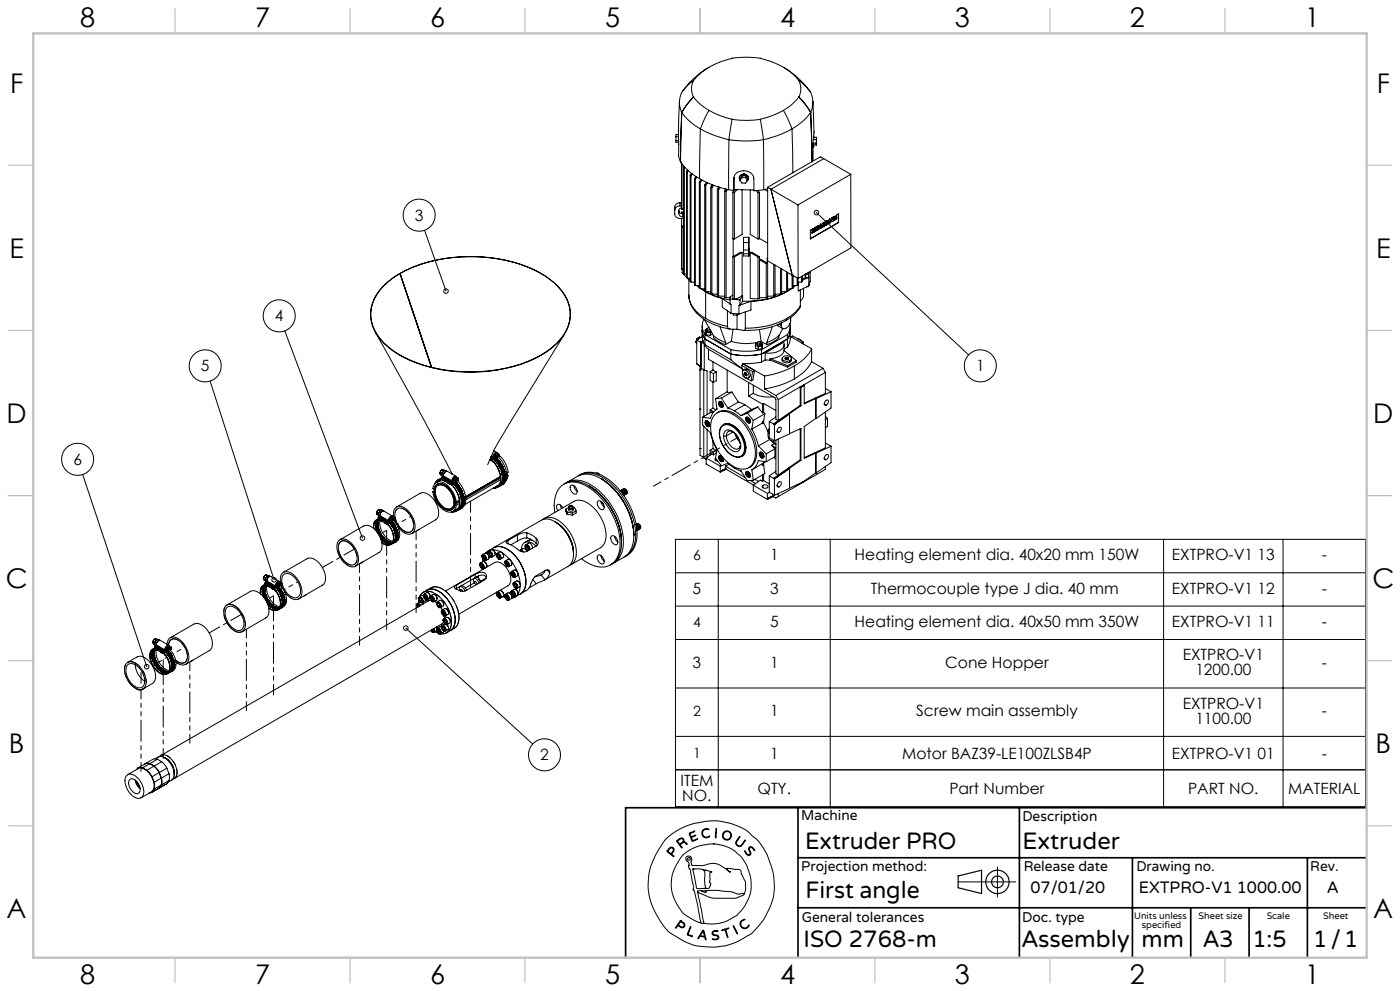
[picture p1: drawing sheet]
<svg xmlns="http://www.w3.org/2000/svg" width="420mm" height="297mm" viewBox="0 0 420 297" stroke-linecap="round" stroke-linejoin="round" font-family="sans-serif">
<defs><g id="words">
<g font-size="8.1">
<text x="24" y="8">8</text>
<text x="76.5" y="8">7</text>
<text x="129" y="8">6</text>
<text x="181.5" y="8">5</text>
<text x="234" y="8">4</text>
<text x="286.5" y="8">3</text>
<text x="339" y="8">2</text>
<text x="391.5" y="8">1</text>
<text x="3" y="27.7">F</text>
<text x="413" y="27.7">F</text>
<text x="2.8" y="77.2">E</text>
<text x="412.8" y="77.2">E</text>
<text x="2" y="126.7">D</text>
<text x="412" y="126.7">D</text>
<text x="1.7" y="176.2">C</text>
<text x="411.7" y="176.2">C</text>
<text x="2.7" y="225.7">B</text>
<text x="412.7" y="225.7">B</text>
<text x="2" y="275.2">A</text>
<text x="412" y="275.2">A</text>
<text x="24" y="295">8</text>
<text x="76.5" y="295">7</text>
<text x="129" y="295">6</text>
<text x="181.5" y="295">5</text>
<text x="234" y="295">4</text>
<text x="286.5" y="295">3</text>
<text x="339" y="295">2</text>
<text x="391.5" y="295">1</text>
</g>
<g font-size="7.1">
<text x="241.5" y="254.4">Extruder PRO</text>
<text x="306.7" y="254.4">Extruder</text>
<text x="241.6" y="269.2">First angle</text>
<text x="241.1" y="283.7">ISO 2768-m</text>
<text x="306.6" y="283.9">Assembly</text>
<text x="342.5" y="283.9">mm</text>
<text x="360.9" y="283.8">A3</text>
<text x="375.7" y="283.9">1:5</text>
<text x="393.9" y="283.9">1/1</text>
</g>
<g font-size="4.9">
<text x="309.2" y="267.6">07/01/20</text>
<text x="341.6" y="267.6">EXTPRO-V1 1000.00</text>
<text x="398.2" y="267.6">A</text>
</g>
<g font-size="4.7">
<text x="124.5" y="66.2">3</text>
<text x="82.5" y="96.3">4</text>
<text x="60.3" y="111.3">5</text>
<text x="292.8" y="111.3">1</text>
<text x="22" y="139.3">6</text>
<text x="231" y="167.9">1</text>
<text x="256.4" y="167.9">Heating element dia. 40x20 mm 150W</text>
<text x="351.6" y="167.9">EXTPRO-V1 13</text>
<text x="396.5" y="167.9">-</text>
<text x="207.8" y="177.9">5</text>
<text x="231" y="177.9">3</text>
<text x="261.3" y="177.9">Thermocouple type J dia. 40 mm</text>
<text x="351.6" y="177.9">EXTPRO-V1 12</text>
<text x="396.5" y="177.9">-</text>
<text x="231" y="187.9">5</text>
<text x="256.4" y="187.9">Heating element dia. 40x50 mm 350W</text>
<text x="351.6" y="187.9">EXTPRO-V1 11</text>
<text x="396.5" y="187.9">-</text>
<text x="354.8" y="197.9">EXTPRO-V1</text>
<text x="207.8" y="200.2">3</text>
<text x="231" y="200.2">1</text>
<text x="283.6" y="200.2">Cone Hopper</text>
<text x="358.6" y="202.4">1200.00</text>
<text x="396.5" y="200.2">-</text>
<text x="231" y="214.7">1</text>
<text x="274.9" y="214.7">Screw main assembly</text>
<text x="354.8" y="212.4">EXTPRO-V1</text>
<text x="396.5" y="214.7">-</text>
<text x="358.6" y="216.9">1100.00</text>
<text x="162.1" y="227.9">2</text>
<text x="231" y="227.4">1</text>
<text x="270.6" y="227.4">Motor BAZ39-LE100ZLSB4P</text>
<text x="351.6" y="227.4">EXTPRO-V1 01</text>
<text x="396.5" y="227.4">-</text>
<text x="204.2" y="235.6">ITEM</text>
<text x="227.2" y="237.9">QTY.</text>
<text x="284.8" y="237.9">Part Number</text>
<text x="356.4" y="237.9">PART NO.</text>
<text x="386.4" y="237.9">MATERIAL</text>
<text x="204.7" y="240.2">NO.</text>
</g>
<g font-size="4.2">
<text x="207.9" y="167.8">6</text>
<text x="207.9" y="187.8">4</text>
<text x="207.9" y="214.6">2</text>
<text x="207.9" y="227.2">1</text>
<text x="240.4" y="245.9">Machine</text>
<text x="306.7" y="246.1">Description</text>
<text x="240.4" y="261.1">Projection method:</text>
<text x="307.1" y="261">Release date</text>
<text x="340.9" y="261">Drawing no.</text>
<text x="393.1" y="261">Rev.</text>
<text x="240.5" y="276.4">General tolerances</text>
<text x="306.7" y="276.3">Doc. type</text>
</g>
<g font-size="2.8">
<text x="340.2" y="275.3">Units unless</text>
<text x="359.6" y="275.3">Sheet size</text>
<text x="380" y="275.3">Scale</text>
<text x="396.9" y="275.3">Sheet</text>
<text x="342.6" y="278.2">specified</text>
</g>
</g></defs>
<g fill="none" stroke="#000" stroke-width=".3">
<path d="M219.6 17.5a28.6 28.6 0 0 1 8.5 0M219.6 17.5a19.8 19.8 0 0 0-11.5 6.7M219.6 17.5h.1M228.1 17.5a20.4 20.4 0 0 1 11.6 6.7M228.1 17.5h.1M203.8 30.4l-.3 8.9 .1 7.5 .6 1.7M204.5 33.7l-.3 14.8M204.5 33.7a16.1 16.1 0 0 0 5.6 4.9M208 29.1l-1.9 2.2-1.6 2.4M208 29.1h.1M208 24.2a5.8 5.8 0 0 0 0 4.9M208 24.2l-.5 .3a7.3 7.3 0 0 0-3.5 7.7l.5 1.5"/>
<path d="M208 24.2h.1M208.1 29.1a15.7 15.7 0 0 0 4.6 4M208.1 29.1l-2.6 3-1 1.6M210.1 38.6a31.3 31.3 0 0 0 8.6 3.3M210.1 38.6l-.2 14.9M212.3 20.4a25.2 25.2 0 0 0-7.4 6.8M212.7 33.1a26.4 26.4 0 0 0 6.9 2.6v.1M212.7 33.1l-2.6 5.5M219.6 35.8l-.9 6.1M219.6 35.8a28.6 28.6 0 0 0 8.5 0M228.1 35.8l.9 6.1M235 33.1a28.6 28.6 0 0 1-6.9 2.7"/>
<path d="M235 33.1l2.6 5.5M235.4 20.4l.2 .1M235.8 20.7a25.8 25.8 0 0 1 7.2 6.8M237.6 38.6a31.3 31.3 0 0 1-8.6 3.3M237.6 38.6l.2 13.2M239.6 29.1a14.6 14.6 0 0 1-4.6 4M239.6 29.1l1.9 2.1 1.7 2.5M239.6 29.1h.1M239.7 24.2a5.9 5.9 0 0 1 0 4.9M239.7 29.1l1.9 2.2 1.6 2.4M239.7 24.2l.5 .3a7.3 7.3 0 0 1 3.5 7.7l-.5 1.5M243.2 33.7a16.6 16.6 0 0 1-5.6 4.9"/>
<path d="M243.2 33.7l.4 14.8zM243.9 30.4l.3 9.5-.3 3.1v4.6l-.3 .9M202.8 42.1h.8M202.8 41v1.6h.8M202.8 41h.8M203.5 40.4l-.7-.1v.7M204.2 48.5a16.8 16.8 0 0 0 5.7 5M204.2 48.5h.1M204.5 49l.1 13.8M204.6 49.1v13.7M205.1 50l.1 .3M205.1 50l.1 32.1"/>
<path d="M205.2 49.9l-.1 .1M205.2 50.3v31.8M205.4 50.1l-.2 .2M206 51.3l.2 .2M206 51.3v31.9l.2 .2M206.2 51.5v31.9M206.3 50.9l-.3 .4M206.5 51.1l-.3 .4M207 52.5l.3 .2M207 52.5v31.8l.3 .2M207.3 52.7v31.8M207.5 52l-.5 .5"/>
<path d="M207.7 52.1l-.4 .6M208.4 53.5l.2 .2M208.4 53.5v31.9l.2 .2M208.6 53.7v31.9M208.8 52.9l-.4 .6M209.1 53.1l-.5 .6M209.8 54.5l.3 .2M209.8 54.5v31.9l.3 .1M209.9 53.5a32.3 32.3 0 0 0 8.7 3.4M210.1 54.7v31.8M210.3 53.8l-.5 .7M210.6 54l-.5 .7"/>
<path d="M211.4 55.3l.3 .2M211.4 55.3v31.9M211.7 55.5v31.8M211.9 54.7l-.5 .6M212.3 54.8l-.6 .7M213.2 56.1l.4 .1M213.2 56.1v31.8l.4 .2M213.6 55.3v.4M213.6 56.2v31.9M213.8 55.4l-.6 .7M214.1 55.6l-.5 .6M215.2 56.8l.4 .1"/>
<path d="M215.2 56.8v31.8l.4 .1M215.5 56v.4M215.6 56.9v31.8M215.8 56.1l-.6 .7M216.1 56.2l-.5 .7M217.4 57.3l.4 .1M217.4 57.3v31.8l.4 .1M217.6 56.6v.5M217.8 57.4v31.8M217.9 56.7l-.5 .6M218.3 56.8l-.5 .6M218.7 41.9a34.6 34.6 0 0 0 10.3 0"/>
<path d="M218.7 41.9l-.1 15M219.9 57.7h.4M219.9 57.7v13.8l.4 .1M220 57v.6M220.2 53.2v3.9l-1.6-.2M220.2 53.4a2.89 2.89 0 0 1 4.1-2l1 .5 .8 1.2 .1 4.1 2.9-.3M220.2 56.8l6 .1M220.3 57.7v13.9M220.6 56.8l-.7 .9M221.1 56.8l-.8 .9M222 54l.6 .9h1.1l.5-.8M222.6 53.2l-.6 .8"/>
<path d="M222.6 53.2h1.1M222.6 52.6l.6 .1M222.6 52.6l-.5 .8-.1 .6M222.6 52.6v.6M222.6 56.9v13.4l-2.3 1.3M223.2 52.2h.2M223.2 52.3a1.1 1.1 0 0 1 1.1 .6 1.1 1.1 0 0 1-.2 1.3M223.2 52.2v.1M223.2 52.3a1.08 1.08 0 0 0-1.2 .5 1.08 1.08 0 0 0 0 1.2M223.2 52.2a1.15 1.15 0 0 0-1.2 .5 1.15 1.15 0 0 0 0 1.3M223.2 52.2h.1M223.2 52.7h.5"/>
<path d="M223.2 52.3v.4M223.4 52.2a1.14 1.14 0 0 1 1.1 .8 1.14 1.14 0 0 1-.4 1.3M223.7 53.2l.5 .9M223.7 52.7l.6 .8-.1 .6M223.7 52.7v.5M225.1 56.9v13.4l2.3 1.3M226.8 57.1l.6 .6M227.3 57.1l.6 .6M227.4 57.7v13.9M227.9 57.7h-.5M227.9 57.7v13.8l-.5 .1M229 41.9l.1 15"/>
<path d="M229.3 56.8l1 .6M230.3 56.1v22.1l9.1 5.3M230.3 56.1l1 .6M230.3 56.6l-1.2 .3M231.3 56.7h.1M231.3 56.7l8.1 4.7M231.3 56.7l6.4 25.7M243.9 42.9h1M244 41.8h.9M244.1 41.2h.8M244.1 40.8v.4M244.1 43.4v.8h-.2"/>
<path d="M244.9 42.9v.6M244.9 43.5l-1-.1-.1 .2M244.9 41.8v1.1M244.9 41.2v2.3M244.9 41.2v.6M247.1 47.6l-15.8 9.1M247.1 47.6l8.1 4.6M247.1 47.6l-1-.6-15.8 9.1M255.2 52.2l-15.8 9.2M255.2 52.2l.1 22.1-15.9 9.2M127.4 69l6.4 18.2M203.6 63.1a1.12 1.12 0 0 0 1.2 .9"/>
<path d="M204 60.8a1.47 1.47 0 0 0-1.6 1.3v2a1.46 1.46 0 0 0 1.6 1.4h1.1M204 61.7a1.47 1.47 0 0 0-1.6 1.3M204 61.7h.5M204 60.8v.9M204 60.8h.5M204.5 62.2l-.8 .6-.1 1.2a1.1 1.1 0 0 0 1.2 1M204.5 65.5l.1 15.2M204.5 63.8l.1-.3 .5 .3M204.5 63.8v.2M204.5 63.8l.5 .2M204.6 68.1v12.6M204.8 65h.3"/>
<path d="M204.8 64v1M204.8 64h.3M205.1 67.5l-.6 .4 .1 .2M205.1 62.4l-.5 .4M205.1 67.8l-.5 .3M219.9 76.9l.4 .1M219.9 76.9v12.6l.4 .1M220 71.6v5.3M220.3 77v12.6M222.6 75.7l-.5-.1-2.2 1.3M222.6 75.7v12.9M222.6 75.7l-2.3 1.3"/>
<path d="M223.1 72.7v-1.6h1.5v1.6M223.1 72.7v2.2M223.1 76.1v.6h1.5M223.1 72.7h1.5M223.1 74.9v1.2M224.6 72.7v2.2h-1.5M224.6 72.7v1.7M224.6 75.2v.5v-.2M224.6 74.4v2.3v-.6h-1.5M224.6 75.5h.1M225.1 75.7l.5-.1 2.3 1.3M225.1 75.7v13.8l2.3 .1"/>
<path d="M225.1 75.7l2.3 1.3M227.4 77v12.6M227.9 77.8l.3-.1 2.1 1.2M227.9 76.9l-.5 .1M227.9 76.9v12.6l-.5 .1M227.9 71.5l2.4 1.4M227.9 77.9l2 1.1M229.9 79v10.2M230.2 77.4v1.4M230.2 77.4h.1M230.3 77.3l-.1 .1M230.3 78.9l-.4 .1"/>
<path d="M230.3 78.9v10.2l-.4 .1M232.1 79.2v9.5M232.5 79.4v9.2l-.4 .1M239.4 61.4v22.1M243.6 68.8v.3M243.6 69.1h.1M243.6 69.1l.1 .1M243.6 69.6l.1 .3M243.6 68.8h.1M243.6 69.6h.1M243.6 68.7v.1M243.7 68.8v.4h.5"/>
<path d="M243.7 69.6v.3M243.9 68.8l.8-.7v1.2M243.9 68.8h.2M243.9 69.4l-.3 .2M243.9 68.8h.1M243.9 69.4l.1 .1M244 68.8h.1M244 69.5l-.3 .1M244.1 68.8h.4v.4l-.8 .7M244.1 69.3l-.2 .1M244.1 69.3l.1 .1M244.1 69.2v.1"/>
<path d="M244.1 69.2h.1M244.2 69.4l-.2 .1M244.2 69.2h.1M244.2 69.2v.2M244.2 68.7l.1 .1M244.2 68.7l.2 .1M244.2 68.7l-.2 .1M244.6 69.2l.1 .1M244.9 63.7l45.7 42.7M245.2 68.9l.1 .1M245.3 69v-1.3l-.3 .2v1.2l-.3 .2M246.1 67.7l-.5 .3v-.3l.7-.6v1.3"/>
<path d="M246.1 67.7l-.5 .8 .5-.3M246.1 67.7l-.5 .2M246.1 68.2v.3l-.8 .5M246.1 68.2l-.5 .2M246.2 67.2l.1 1.2M246.5 67.5l.3 .5M246.8 66.9l.5-.3-.3 .8zM246.8 68l-.3-.6v.8l-.2 .2M247.2 66.6l-.2 .7M247.3 67.1l.1 .6M247.4 67.7v-.8l-.6 1.1M247.9 66.2l.1 1.2"/>
<path d="M248 67.4v-1.2l-.3 .1v1.3l-.3 .1M248.7 66.2l-.4 .2v-.3l.7-.5v1.2M248.7 66.2l-.4 .8 .5-.3M248.7 66.2l-.4 .2M248.8 66.7v.2l-.8 .5M248.8 66.7l-.5 .2M248.9 65.6l.1 1.2M249.2 65.9l.4 .5M249.4 65.3l.4-.2v.8zM249.6 66.4l-.4-.5v.8l-.2 .1M249.7 65.2v.6M250.1 65v.3"/>
<path d="M250.1 65.3l.2 .1M250.1 65.8l.1 .3M250.1 65h.1M250.1 65.3h.1M250.1 65.8h.1M250.2 64.9l-.1 .1M250.2 65.3l.5 .1M250.2 65v.3M250.2 65l.1-.2-.3 .2v1.2l-.4 .2M250.2 65.8v.3M250.5 65.6l-.4 .2M250.5 65.6v.1"/>
<path d="M250.5 65l1.1-.9v2.6M250.5 65h.1M250.5 64.9h.1M250.5 65.7l-.3 .1M250.5 64.9h.2M250.5 64.9l.1 .1M250.6 65.5l-.1 .1M250.6 65.5l.1 .1M250.7 65.6l-.2 .1M250.7 65.4l.1 .1M250.7 65.4l-.1 .1M250.7 65.4h.1"/>
<path d="M250.7 64.9l.3 .1M250.7 64.9l.1 .1M250.8 65.5l-.1 .1M250.8 65l.3 .2-.1 .4-.8 .5M250.8 65h-.2M251.5 64.1v2.6M251.5 66.7l-8.4 4.8M251.5 66.7h.1M251.6 66.7l-8.5 4.9v-2.6l.7-.4-.1 .2M85.4 99.2l23.3 62.1M112.6 99.6l14.8 26.6 8.3 15.9M115.2 85.5a33.7 33.7 0 0 1 20.3-8.3 45 45 0 0 1 27.9 5.4 14.7 14.7 0 0 1 7.7 10.8 12.7 12.7 0 0 1-5.4 10.8 39 39 0 0 1-23.6 7.3 42.5 42.5 0 0 1-24.2-6.4 13.1 13.1 0 0 1-6.6-12.8 12.6 12.6 0 0 1 3.9-6.8z"/>
<path d="M120 81.9h.1M120 81.9l9.4 28.2M120.1 81.9a46.9 46.9 0 0 1 41.6-.2 17.4 17.4 0 0 1 8.4 8.2 11.2 11.2 0 0 1-3.1 13 35.5 35.5 0 0 1-22.5 8.4 44.7 44.7 0 0 1-25-5.2 15.1 15.1 0 0 1-8.2-11.1 12.8 12.8 0 0 1 5.4-10.7l3.3-2.3M120.1 81.9l9.4 28.2M204.6 80.7v1.1l1.4 1.3M205.1 80.7h-.5M205.2 82.1h.8M206.2 83.4h.8M206.2 83.4l.5 .5v-.5M206.7 88.4a10.2 10.2 0 0 0 7 8.6l2.7 1 2.6 .6M206.7 88.4a8.7 8.7 0 0 0 5 7.1M206.7 83.8v4.6"/>
<path d="M207.3 84.5l1.1 .1M208.2 84.6l.2 .1M208.6 85.6l1.2 .1M209.2 85.6l.6 .5M209.3 85.7l.5 .3M210.1 86.5l1.3 .1M210.3 86.5l1.4 1M210.4 86.5l1 .7M210.6 99l.3 1.5 .6 1.1 7.8 4.5a23.1 23.1 0 0 0 9.2 0l7.7-4.5 .6-1.1 .3-1.5M210.6 97.6v3.1l.3 1.4M211.1 95.6a4.6 4.6 0 0 0 .4 4.7M211.3 95.7l2.7 4.8"/>
<path d="M211.4 87.2l.3 .1M211.5 87.2l.3 .2M211.6 98.9l.5-.3v.6M211.6 98.9v.8l.3 .7M211.6 98.9l.3 .7M211.7 87.5l2.3 1.1 2.7 .9M211.7 95.5a23.2 23.2 0 0 0 6.5 2.3M211.7 87.5v8M211.7 87.3l1.5 .2M211.8 87.4a20.7 20.7 0 0 0 7.2 2.5M211.8 87.3v.1M211.9 99.6v.8"/>
<path d="M211.9 99.6l1.2 .1M212.1 99.1v.1M212.1 99.2l.5 .2 .7-.2M212.7 98.2l-.6 .3a.64 .64 0 0 0 1 .3M213.1 99.7v.8M213.4 99.5l-.3 .2M213.6 88.1l1.6 .1M215.6 88.7l1.8 .1M216 97.9l1.7 4.8M216.7 89.5l2.3 1.6M216.7 89.5v2.6l2.6 1.8M217.8 89.2h1.2"/>
<path d="M218.2 97.8a1.24 1.24 0 0 0 1.8 .9h1.1M218.2 93.1v4.7M219 89.6l3 .3M219.3 93.9l2.4 .2M219.8 93.9l.2 .5M219.9 88.5l-.9 .4 .3 5M219.9 98.7l-.5 3.6M220 94v.4M221.1 94.1v4.6M221.7 94.1l-.6 .4-1.1-.1M222 89.9v1.6M222 91.5h-.3v2.6"/>
<path d="M222.1 91.4l-.1 .1M222.6 88.6h.2M222.6 88.6l-1.5 .9-.8 .1M222.8 88.6v1.7M222.8 90.3l-.7 1.1M222.8 88.6l-.8 1.3M223.6 98.4a.79 .79 0 0 1-.5 .7 .79 .79 0 0 1-.9-.2l-1.1-.2M223.6 93.5v4.9M225.3 90.3l-3.2 1.1M225.3 90.3v2.6l-3.6 1.2M227.8 98.7l.5 3.6M227.9 89.2h2"/>
<path d="M231.7 97.9l-1.7 4.8M232.1 88.7l-1.8 .1M233.2 97.4l1.6 1.1M233.7 97.2l.7 .3M234.1 88.1l-1.6 .1M234.1 80.4v7.7M234.4 96.8a24 24 0 0 1-11.4 2.2M234.4 96.8v.7M234.5 80.6v7.3l-.4 .2M234.9 98.5l-1.2 2M235.8 96.1l-1.4 .7M235.8 96.1l1.4-1a2.8 2.8 0 0 1-2.2 3.4l-.5-.4-.1-.6"/>
<path d="M236 87.3l-1.5 .2M236 81.5v5.8M236 95.5a24.5 24.5 0 0 1-12.4 2.9M236 95.5l-.2 .6M236.3 87.2a24.9 24.9 0 0 1-13.5 3.1M236.3 87.2l-.3 .1M236.3 81.7v5.5M237 96.9v1.7l-.8 1.7M237.1 97.6v4l-.3 1.2-.6 1.2M237.3 86.5l-1 .7M237.4 86.5a21.9 21.9 0 0 1-12.1 3.8M237.6 86.5l-1.3 .1"/>
<path d="M237.6 82.4v4.1M237.7 82.4h.1M237.8 86.4l-.2 .1M237.8 82.5v3.9M237.9 82.6l-.1 3.8M238.4 85.7l-.5 .3M238.5 85.6l-.6 .5M239.1 85.6l-1.2 .1M239.1 83.3v2.3M239.4 83.4v2l-.3 .2M239.4 84.7l.1 2.5 3.1-1.5M240.1 91.7a7.5 7.5 0 0 1-2.9 3.5"/>
<path d="M240.1 91.7a11.1 11.1 0 0 1-4.1 3.8M240.1 86.9v4.8M240.5 84.5l-1.1 .1M240.5 82.9v1.6M240.7 82.7v1.6l-.2 .2M241.1 88.6l-.2 .7-.8 1M241.1 86.4v2.2M241.5 83.4h-.8M241.5 82.2v1.2M242.3 83.2l-1.6 .8M242.4 85.8v.1M242.4 85.9l-.4 .1"/>
<path d="M242.5 82.1h-.8l-.2 1.3M242.5 81.7v.4M242.6 81.9l-.1 .2M242.6 81.6v4.1M242.6 83v.2h-.9M243.1 81.3v3l-.5 1.4M63 114.2l19.2 59.6M169.4 100l-20 32.7-3.1 6.6M208.7 102.5l.3 .1M208.7 102.5l.3 .4M209 101.9l1.3 .7M209 109l1.3 .7"/>
<path d="M209 101.9v7.1M209 109l1 .8M209.1 101.4l.4 .2M209.1 101.4l-.4 1.1M210 110.9h.1M210 109.8l.3 .2M210 109.8v26.7l1.1 .6M210.3 101.2l-.4-.2-.8 .4M210.3 102.5l1 .5M210.3 102.5v7.8l1 .6M210.7 100.9l-1.7 1M210.9 102.1l.4 .9"/>
<path d="M210.9 102.1l-.6 .4M211.1 110.8v14M211.3 110.9l.8 .3v13M211.3 103v7.9M211.3 103.4l1.2 1.3M211.3 103v.4M211.3 103h.1M211.5 103.3l-.2 .1M211.5 103.3l7.8 4.5M211.5 100.3v3M211.5 100.3l7.8 4.5M211.9 100.4l1.2 .1"/>
<path d="M212.5 104.7l10.1 5.8M212.5 104.7v3l20 11.5 .3 .5v6l.7 .4M213 111.4v2.6l1 .6M213 111.4l1 .6M213.7 100l-.6 .5M213.9 108.4v2.5M213.9 114.5v7.8M213.9 110.9l-.9 .5M213.9 110.9l1 .6M214 100.5l1.7 1.2 2 1M214 100.5a2.09 2.09 0 0 0 1.7 1.9l1.9 .9M214 112v2.6"/>
<path d="M214.7 119.5l.4 3.1M214.9 111.5v2.6l-.9 .5M214.9 111.5l-.9 .5M216.4 119.3l-1.7 .2M216.4 119.3l2 3M217.7 102.7l-.1 .6M218.2 110.9v6.7l1.4-.1M218.2 117.5l-3.5 2M219.3 107.8l3.3 2.7M219.3 104.8a23.1 23.1 0 0 0 9.2 0M219.3 104.8v3M219.4 102.3a15.3 15.3 0 0 0 7.8 .3"/>
<path d="M219.4 102.3l-1.8 1M219.6 117.5l1.9 3M219.6 117.5l-3.2 1.8M222.5 109.5l.6-.4 3.2 2M222.5 109.5l3.3 1.9M222.5 109.5l.2 1.8M222.9 109v.3M222.9 109l6.5 3.7M222.9 112.3l.1 .5 .7 .4M223.3 111.9l.2-.3 .4 .2 .2 .6-.2 .2-.4-.2M223.3 111.9l.2 .5M223.6 111.7l.2 .5"/>
<path d="M223.6 111.7l-.3 .2M223.6 111.7h.1M223.7 110.9a1.61 1.61 0 0 1 .6 2.4l-.6-.1M223.7 110.9a.73 .73 0 0 0-.9 .2 .73 .73 0 0 0 0 1l.9 1.1M223.7 113.2l1.6 1M223.8 112.2l.3 .2M223.8 112.2l-.3 .2M224.2 110.7l-.7-.1-.5 .3M224.2 110.7a1.42 1.42 0 0 1 .9 1.2 1.42 1.42 0 0 1-.7 1.4M224.2 110.7l-.5 .2M224.6 118.7l4.1 2.4M224.6 114.6v4.1"/>
<path d="M225.8 111.4l-.5 2.8M226 117.9a10 10 0 0 0 6 1M226 117.9l-1.4 .8M226 115.4v2.5M226.3 111.1l-.4 2.7-.6 .4M226.3 111.1l-.5 .3M226.6 103.5l.2-.7h.3l.1 .6 .7 .2M226.6 103.5v.8l.9 .4M226.6 103.5l.9 .4M227.2 102.6a.57 .57 0 0 1 .6-.2 .57 .57 0 0 1 .4 .6 .57 .57 0 0 1-.6 .2 .57 .57 0 0 1-.4-.6zM227.5 103.9v.8M227.9 103.1v.5"/>
<path d="M228.3 102.3l1.8 1M228.3 102.3l-.5 .1M228.5 108.5l-2.8 .4-2.8 .1M228.5 104.8v3.7M228.6 104.5l-1.1 .2M228.6 103.7l-1.1 .2M228.6 103.7v.8M228.8 103.1l-.5-.3v.6l-.4 .2M228.8 103.1l-.2 1.4M228.8 103.1l-.2 .6M229.4 112.7v3.9M229.4 116.6l3.4 1.9"/>
<path d="M229.6 107.9h1.4M229.6 105.8l5.5-3.2a2.45 2.45 0 0 1-2.1 2.9l-1.7 .3zM229.6 107.9l-1.1 .6M229.6 105.8v2.1M230 102.7l.1 .6M231 107.9l5.3 2.1M231 107.5l5.3 2.1M231 107.5v.4M232.8 118.5l.7 1.3M233.5 119.8v6.2M233.7 100.5l-1.6 1.2-2.1 1M233.7 100.5a2.2 2.2 0 0 1-1.6 1.9l-2 .9"/>
<path d="M234.6 107.5a1.43 1.43 0 0 0 .9 1.2 1.43 1.43 0 0 0 1.5-.2M234.8 107a1.6 1.6 0 0 1 2.6 .6 1.6 1.6 0 0 1-2.8-.3zM235.2 105.1a3.9 3.9 0 0 1-4.2 2.4M235.2 103.2v1.9M235.2 105.1l3.7 3M235.9 107.1l-.4 .2 .1 .4 .6 .1 .4-.3-.2-.3M235.9 107.1l.5 .1M235.9 107.5l-.3 .1M235.9 107.5l.5 .1M235.9 107.1v.4M236.2 104l-1 .6M236.2 100.3v3.7"/>
<path d="M236.2 100.3l-7.7 4.5M236.3 109.6v.4M236.4 107.6h.1M236.4 107.2v.4M237 108v.5M237.1 100.8l6.4 3.7M237.3 101l.5-.3 3.3 1.8M237.4 107.5v.5l-.4 .5M238.3 113.6a26.3 26.3 0 0 1-8.9 3M238.3 109.7a27.3 27.3 0 0 1-8.9 3M238.3 109.7v3.9M238.9 108.1v.4l-2.6 1.5"/>
<path d="M238.9 108.1l-2.6 1.5M239.3 101.5l.6 .2 .5 .5M240.1 116l-6.6 3.8M240.1 116v5.5M240.1 116l.2 .1M240.3 116.1v5.5M241.1 115.4l-1 .6M241.1 115.4l.2 .1M241.1 102.5l-.5 .3M241.1 102.5l-.2 .6M241.3 115.5l-1 .6M241.3 115.5v5.5l3.4-1.6v6"/>
<path d="M243.5 104.5a12.1 12.1 0 0 1-5.2 5.2M243.5 108.4a12.1 12.1 0 0 1-5.2 5.2M243.5 108.4l3.4 2M243.5 104.5v3.9M244.5 119.3l-3.2 1.5M244.5 119.3l.3 .2M244.8 119.5v5.9M246.9 110.4l.7 1.2M246.9 110.4l-14.1 8.1M247.6 111.6l-6.5 3.8M247.6 111.6v6.3l-3.1 1.4M247.6 116.6l1.7 .8"/>
<path d="M249.3 117.4v4.9l-4.5 3.1M249.3 117.4l-4.5 2.1M146.9 137.8l.5 .3M147 137.8l-.1 .1M147 137.9h.1M147.1 137.5l.3 .2M147.1 137.3l.3 .2M147.2 137.2l.1 .1M147.2 137.2h.1M147.2 137.1h.1M147.3 137.2v.1M147.3 136.9l.2 .2"/>
<path d="M147.3 137.1v.1M147.3 136.9l.5 .3M147.4 137.7h.1M147.4 138.1h.1M147.4 137.7v.4M147.4 136.7l.4 .3M147.4 137.5l.1 .2M147.4 137.5v.2M147.5 137.2l-.2 .1M147.5 137.1v.1M147.5 137.1h-.2M147.5 137.2l.2 .1"/>
<path d="M147.5 137.7v.4M147.6 138l.4 .4M147.6 137.9a7.1 7.1 0 0 1 2.2 7.6l-.8 .7-1.2 .2M147.6 138a7.8 7.8 0 0 1 2.4 6.8 2.02 2.02 0 0 1-2 1.5M147.6 138l-.1 .1M147.7 137.3l.1 .2M147.7 137.3l-.3 .2M147.8 137h.2M147.8 137.2h.2M147.8 137.2l-.1 .1M147.8 137.5l-.3 .2M147.8 137v.2"/>
<path d="M148 138.4h.1M148 137.2l-.2 .3M148 137v.2M148.1 135.1l1 .5M148.2 137.7v.1M148.2 137.7h.1M148.3 137.2l-.7 .8M148.3 137.1l.1-.1zM148.3 137h.1M148.3 136.9l.3 .2M148.6 138h.1M148.5 137.1l-.2 .1"/>
<path d="M148.6 137.1l-.3 .2M148.8 137l-.5 .4M148.8 137h.1M148.9 137l-.1 .1M148.9 138.4l-.1 .1M149 136.3l-.2-.1-.4 .3-.1 .7M149.1 135.7l.2 .5a.53 .53 0 0 0-.6-.5 .53 .53 0 0 0-.5 .6l-.2 .7M149.1 137.4l-.9 .4M149.1 135.7a1.16 1.16 0 0 0-1.3 1.3M149.1 137.3l-.9 .4M149.1 137.3h.1M149.1 136.6v-.3a.39 .39 0 0 0-.5 .2 .39 .39 0 0 0 .2 .6"/>
<path d="M149.1 137.3v.1M149.2 138.8h.1M149.2 137.3l-.4 .4-.6 .1M149.2 137.3l-.1 .1M149.3 136.4l.2 .1M149.3 135.9l.5 .3M149.3 136.4h.1M149.3 136.3l.1 .1M149.4 136.8a7.1 7.1 0 0 1 2.2 7.6l-.5 .6-1.2 .7M149.4 136.4l.1 .1M149.4 137.8l-.8 .2M149.4 137.8h.1"/>
<path d="M149.5 137.7l-.9 .3M149.5 137.7h.1M149.5 137.7l-.1 .1M149.5 137.8h.1M149.5 136.7l.2 .1M149.5 137.7l-.4 .4h-.5M149.5 137.7v.1M149.7 136.8v-.2l-.7 .3M149.7 136.2l.1 .1M149.7 136.2l-.4-.2v.4M149.7 136.2h.1M149.7 136.2l-.3 .2"/>
<path d="M149.7 138.1l-.8 .4M149.7 138.1l.1 .1M149.8 136.2v.1M149.8 136.3l-.3 .2M149.8 136.8h-.1M149.8 138.1l-.9 .3M149.8 138.1h.1M149.8 138.2v.1M149.8 136.7v.1M149.8 136.5a8 8 0 0 1 2.6 5l-.4 .2M149.8 136.3h.1M149.8 136.3v.5"/>
<path d="M149.8 138.1h-.1M149.9 138.1l-.5 .4-.5-.1M149.9 138.1l-.1 .1M150 138.5l-.9 .4M150 138.5l.1 .1M150.1 138.5l-.9 .3M150.1 138.5h.1M150.1 138.5h-.1M150.1 138.6l-.1 .1M150.1 138.5l-.4 .4-.5-.1M150.1 138.5v.1M150.3 139l-.8 .3"/>
<path d="M150.3 139h.1M150.4 138.9l-.9 .4M150.4 138.9v.1M150.4 139l-.2 .2M150.4 138.9l-.1 .1M150.4 139l-.4 .3h-.5M150.4 139h.1M150.5 139.4l-.8 .3M150.5 139.4h.1M150.6 139.4l-.9 .3M150.6 139.4h.1M150.6 139.4l-.4 .4"/>
<path d="M150.6 139.4h-.1M150.7 139.4l-.5 .4-.5-.1M150.7 139.4h-.1M150.8 139.9h.1M150.8 139.8l-.9 .5h.6l.4-.4M150.8 139.8l.1 .1M150.8 139.9l-.4 .4M150.9 139.9h-.1M210 122.6h.1M210 134.4h.1M210.8 125v2.4l2.3 2.3 .8 2.6 1.2 2.5-.4 2.6 1.7 2.2 2-.8a10.2 10.2 0 0 0 3.9 2.3l1.9 3 1.8-.2M211.1 127.7v9.6l.7 .4"/>
<path d="M211.8 137.3l4.3 2.4M211.8 137.3v1.8l4.3 2.4M212.1 126.2l.1 .8 .5 .5M212.1 126.2l.1 .7 .5 .5M212.1 128.7v8.4M212.2 126.2l.6 1.2M212.2 126.2a.92 .92 0 0 1 .7 .8 .92 .92 0 0 1-.5 .9l-.2-.1M212.2 126.2a.59 .59 0 0 0-.8 .3 .59 .59 0 0 0 .3 .7l.5 .6M212.2 126.2v.1M212.2 126.3a.8 .8 0 0 1 .7 .6 .8 .8 0 0 1-.5 .9l-.2-.1M212.2 126.3l-.1-.1a.8 .8 0 0 0-.5 .8 .8 .8 0 0 0 .6 .7M212.2 127.7v.1"/>
<path d="M212.3 126.3l.5 1.1M212.3 127.7h.4M212.3 127.7h.1M212.3 126.3l.6 .9M212.4 127.6l.4 .1M212.4 127.6a1.19 1.19 0 0 1-.6-1.4 1.11 1.11 0 0 0 .5 1.5M212.4 127.6v.1M212.4 126.4l.4 .7M212.5 127.6l.3 .1M212.5 127.6l-.1 .1M212.5 127.5l-.4-.5-.2-.9a1.25 1.25 0 0 0 .6 1.5M212.5 127.5v.1"/>
<path d="M212.7 127.5l.1 .1-.3-.1M212.7 126.7v.1M212.7 127.5l-.1 .1M212.7 127.4l.2 .1M212.7 127.4v.1M212.8 127.4v.1M213 122.8v.9M213 134.9v1.5M213 122.8l1.1 .6M213 134.9l1 .6M213.9 132.3v2.1M213.9 122.3l-.9 .5"/>
<path d="M213.9 134.4l-.9 .5M213.9 122.3l.8 .5M213.9 134.4l1 .6M214 123.6l-.6-.1-2.6 1.5M214 135.5v.8M214 136.3l-.4-.3-1.8 1.3M214.4 124.3a4.6 4.6 0 0 1 6.1 .3 14.5 14.5 0 0 1 6 12.5 3.9 3.9 0 0 1-6 2.9 14.2 14.2 0 0 1-7.1-13.8zM214.7 137.3a.54 .54 0 0 0-.1 .7 .54 .54 0 0 0 .7 .2M214.7 137.5v.5M214.9 135v.8M214.9 135.8v.1M214.9 135.8l-.9 .5"/>
<path d="M214.9 135l-.9 .5M215.1 122.6a4.4 4.4 0 0 0-2 2.8l-2.3-.4M215.1 122.6h.1M215.2 123.7a5.2 5.2 0 0 1 6.3 1 14.4 14.4 0 0 1 5.4 12.2 4.2 4.2 0 0 1-2.3 3.3M215.7 136.7a1.07 1.07 0 0 1 1.1 .4 1.07 1.07 0 0 1 .1 1.2M215.7 136.7a1.12 1.12 0 0 0 1.2 1.6M215.7 136.7l.1 .1M215.7 121.2h.1M215.8 136.8a.97 .97 0 0 1 .9 .3 .97 .97 0 0 1 .2 1M215.8 136.8a.98 .98 0 0 0 .1 1 .98 .98 0 0 0 1 .3M215.8 121.2l-.1 .1M215.8 129.9a2.48 2.48 0 0 1 1.3-2.7 2.48 2.48 0 0 1 2.9 .5 8.8 8.8 0 0 1 3.7 6.6"/>
<path d="M215.8 129.9a7.9 7.9 0 0 0 5.2 7.1l.7 .1M215.8 129.9l.1 .1M215.8 136.7h.1M215.8 121.2l.5 .6 .5 .2M215.8 136.7a1.16 1.16 0 0 0 1 1.5M215.8 136.7h.1a1.15 1.15 0 0 0 .9 1.5M215.9 130a2.34 2.34 0 0 1 1.2-2.5 2.34 2.34 0 0 1 2.8 .4 8.6 8.6 0 0 1 3.5 6.4M215.9 130a7.6 7.6 0 0 0 5.2 6.9 2.24 2.24 0 0 0 2.3-2.6M215.9 121.1v-.7l-.1 .8M215.9 121.1l.3 .5 .6 .3M215.9 121.1l-.1 .1M216 121.1h.1"/>
<path d="M216 120.4v.7M216 121.1l.4 .6 .5 .2M216 136.6a1.2 1.2 0 0 0 .9 1.5M216 121.1h-.1M216 136.6a1.57 1.57 0 0 0 .9 1.5 1.24 1.24 0 0 1-.9-1.5zM216.1 121.1l.8 .7M216.1 139.7v1.8M216.1 121l-.1-.6 .1 .7M216.1 121l.8 .8M216.1 121h.1M216.2 120.4l.1 .6M216.2 136.7l.2 .8 .5 .5"/>
<path d="M216.2 120.9h.1M216.3 120.4v.5M216.3 121l.6 .7M216.3 136.7l.2 .8 .4 .4M216.3 121h-.2M216.3 120.5l.1 .4M216.3 120.9l.6 .7M216.3 136.7l.1 .5 .5 .6M216.4 120.5l.1 .3M216.4 120.9l.5 .6M216.4 136.8l.5 .9M216.4 139.6l-.3 .1"/>
<path d="M216.4 120.9h-.1M216.5 120.8h.1M216.5 120.8l.4 .6M216.5 120.8l-.1 .1M216.5 136.9l.4 .6M216.5 120.6l.1 .2M216.6 120.8l.3 .5M216.6 120.8h.1M216.7 120.9l.1 .1M216.7 137.2l.1 .1M216.9 121.1a.63 .63 0 0 0-.5-.6 .63 .63 0 0 0-.7 .3l.1 .4M216.9 121.1a.56 .56 0 0 1-.3 .9 .56 .56 0 0 1-.7-.5l-.1-.3"/>
<path d="M216.9 121.1v.1M216.9 138.1v.2M216.9 121.2a.58 .58 0 0 1-.1 .9 .58 .58 0 0 1-.9-.3l-.2-.5M216.9 121.2a.77 .77 0 0 0-.5-.8 .77 .77 0 0 0-.8 .2l.1 .7M217 127.3a3.5 3.5 0 0 1 4.4 1.4 8.5 8.5 0 0 1 2.4 5.5M217.1 130.6a1.65 1.65 0 0 1 1-1.7 1.65 1.65 0 0 1 2 .6 6 6 0 0 1 2 3.4M217.1 130.6a5 5 0 0 0 3.7 4.8l.8-.3 .5-.9M217.1 130.6h.8M217.6 139.7v.8M217.6 139.7l6 3.5M217.9 130.6a1.22 1.22 0 0 1 .7-1.4 1.22 1.22 0 0 1 1.5 .5 7 7 0 0 1 2 3.2M217.9 130.6a4.2 4.2 0 0 0 3.2 4l.4-.1 .4-.6"/>
<path d="M218.4 122.3l1.9 .8M218.8 139.2h.1M218.8 139.2l-1.2 .5M219.9 129.5l-2 1.1M220.3 123.1l2 1.5M220.6 130.1l.2 .8 1 1.4M220.7 130.3l1 1.7M221.5 120.5l1.9 .8M221.5 120.5l-3.1 1.8M222.1 132.9v1.3M222.2 133.6l-.3 .3 .2 .3M223.4 134.3h.3"/>
<path d="M223.4 121.3l2 1.5M223.4 121.3l-3.1 1.8M223.7 134.3a2.44 2.44 0 0 1-2 2.8M223.8 125.2a1.12 1.12 0 0 0 1.2 1.5M223.8 125.2a1.07 1.07 0 0 1 1.1 .3 1.07 1.07 0 0 1 .1 1.2M223.8 125.2h.1M223.8 134.2a2.65 2.65 0 0 1-1.3 2.6M223.8 134.2l-.1 .1M223.9 125.2a.95 .95 0 0 1 1 .3 .95 .95 0 0 1 .1 1.1M223.9 125.2a1 1 0 0 0 1.1 1.4M223.9 125.2h.1M224 125.2a1.11 1.11 0 0 0 .9 1.4"/>
<path d="M224 125.1v.1M224 125.1h.1M224 125.1a1.11 1.11 0 0 0 1 1.5M224.1 125.1h-.1M224.1 125.1a1.19 1.19 0 0 0 .9 1.5M224.2 125.1a1.19 1.19 0 0 0 .8 1.4M224.2 125.1a1.3 1.3 0 0 0 .8 1.4M224.2 123.8l-1.9 .8M224.2 123.8l1.8 2.2M224.3 125.1l.1 .6 .6 .7M224.4 125.1l.1 .6 .6 .6M224.4 125.2l.7 1.1"/>
<path d="M224.5 125.2l.6 .9M224.6 125.3l.4 .7M224.9 125.6v.1M225 126.6v.1M225.4 122.8l-3.1 1.8M225.5 128.6a15.6 15.6 0 0 1 2 5.1M226 126l-.5 2.6M227.3 122l-3.1 1.8M227.3 122l-1.9 .8M227.3 122l1.4 1.8M227.5 133.7l2.4 2.3M228.1 135.6a1.09 1.09 0 0 0 .5 1.5"/>
<path d="M228.1 135.6a1.11 1.11 0 0 0 .6 1.4M228.2 135.5a1.32 1.32 0 0 0 .5 1.5M228.2 135.5v.7l.6 .7M228.3 135.6a1.3 1.3 0 0 0 .8 1.3M228.4 135.6l.1 .7 .5 .5M228.4 135.6l.7 1.2M228.5 135.6l-.3-.1a.92 .92 0 0 0-.5 .9 .92 .92 0 0 0 .8 .8M228.5 135.6a.92 .92 0 0 1 .7 .8 .92 .92 0 0 1-.5 .9l-.2-.1M228.5 135.6h.1M228.5 135.6a.82 .82 0 0 1 .6 .8 .82 .82 0 0 1-.4 .8l-.2-.1M228.5 135.6h-.2a.82 .82 0 0 0-.5 .8 .82 .82 0 0 0 .7 .7M228.5 137.1v.1"/>
<path d="M228.5 135.6l.6 1.1M228.6 137.1h.4M228.6 135.7l.5 .9M228.7 126.8v.2M228.7 137l.3 .1M228.7 126.8l-3.2 1.8M228.7 139v.6M228.7 137l-.1 .1M228.7 135.8l.4 .7M228.7 139l-3.1 1.8M228.7 137l.4 .1M228.7 139h.1"/>
<path d="M228.7 121.1v2.7M228.7 126.4v.6M228.7 126.4v.4M228.7 137v.1M228.8 136.9l.3 .1M228.8 136.9v.1M228.9 136.1l.1 .1M229 136.8l.1 .1M229 136.8l-.1 .1M229.1 136.8h.1M229.1 136.8h-.1M229.1 126.7l1.4 3.2v-1.2"/>
<path d="M229.1 120.9l3.7 2.1M229.1 120.9l-.4 .2M229.1 120.9v2.7M229.1 126.1v.6M229.1 138.7v.7M229.1 123.6l.3 .4M229.1 123.6l-.4 .2M229.1 126.1l-.4 .3M229.1 126.7l-.4 .3M229.1 139.4l.3 2.5-3.4 2M229.1 138.7l-.4 .3M229.1 139.4l-.4 .2"/>
<path d="M229.4 124l-.3 2.1M229.4 124l-3.4 2M229.6 138.4l-.5 .3M229.9 138.4l-2.4-.4a4.4 4.4 0 0 1-1.9 2.8l.4 3.1M229.9 136v2.4M230.5 131.1l.2 .3M230.5 128.7l.3 .1M230.8 129.7a1.48 1.48 0 0 0-.2 1.7 1.48 1.48 0 0 0 1.5 .7l.1-.1M230.8 129.7h-.2M230.8 126.3v4.9l1.5 .9M230.8 126.3l1.3 .7M230.8 128.5l-.3 .2"/>
<path d="M230.9 131.7l-3.4 2M231.4 133.5l1.1 1M231.4 133.5l1.4 .7M231.5 132.2l.8 .8M231.7 132.3l1.1 .8M232.1 127h.1M232.1 127l.2 .2M232.1 137.1l.7 .4M232.3 127.2h.1M232.3 132.1l-.2 .1M232.3 133l.5 .2M232.3 133l-.9 .5"/>
<path d="M232.3 127.2v4.9M232.5 134.5l-2.6 1.5M232.5 134.5v2.4l-2.6 1.5M232.8 131.9v10.1l.7 .4M232.8 125l-2 1.3M233.1 129.2l.7 .4M233.4 128.4a.57 .57 0 0 1 .9-.3 .57 .57 0 0 1-.1 .9 .57 .57 0 0 1-.5 .7 .57 .57 0 0 1-.6-.6zM233.5 131.6v10.8M233.5 126l-1.4 1M236.6 123.9l-3.1 2.1M236.6 123.9l.2 .1M236.8 124l-4.5 3.2"/>
<path d="M236.8 124l.1 .1M236.9 130l3.4-1.6v9.5M236.9 124.1l-4.6 3.1M236.9 124.1v5.9l-4.6 2.1M240.1 121.5l-3.5 2.4M240.1 128.5v9.3M240.1 121.5l.2 .1M240.1 137.8l-3.5 2.4M240.1 137.8l.2 .1M240.3 121.6l-3.5 2.4M240.3 137.9l-3.5 2.5M244.5 135.7l-3.2 1.5"/>
<path d="M244.5 135.7l.3 .1M244.7 125.4h.1M244.7 125.4l-3.4 2.4v9.6l3.4-1.6v5.9M244.8 135.8v6M247.3 121l.6 .4M247.3 137.4l.6 .4M247.5 120.3a.57 .57 0 0 1 .9-.4 .57 .57 0 0 1 0 1 .57 .57 0 0 1-.6 .6 .57 .57 0 0 1-.5-.6zM247.5 136.6a.57 .57 0 0 1 .9-.3 .57 .57 0 0 1 0 .9 .57 .57 0 0 1-.6 .6 .57 .57 0 0 1-.5-.5zM247.6 123.5v10.7l-3.1 1.5M247.6 139.8v.9l-14.1 8.1M247.6 124.8l.6 .6M247.6 132.9l1.7 .8"/>
<path d="M248.2 125.4l-.6 .4M248.2 125.4v2.4l-.6 .4M249.3 133.7v4.9l-4.5 3.2M249.3 133.7l-4.5 2.1M24.8 142.2l19.2 57.6M112.4 156.5l-.3 .7v1.2M112.6 157.6h.1M112.6 158h.1M112.6 157.2h.1M112.6 156.8h.1M112.7 158.5h.1M112.8 158.9h.1"/>
<path d="M113 153.7l.5 .7M113 153.4v.3M113 153.4l.6 .3M113.1 154.1v.1M113.1 154.2h.1M113.1 154.1h.1M113.2 153l-.2 .4M113.2 153l-.2 .7M113.3 157.4l-.7 .6M113.3 156.9l-.7 .6M113.3 156.9h.2M113.3 156.9l.1 .1"/>
<path d="M113.3 157.4h.2M113.4 157.9l-.8 .6M113.4 157l-.8 .6M113.4 157.9h.1M113.5 156.6l-.8 .5M113.5 157.4l-.9 .6M113.5 156.9l-.1 .1M113.5 156.9l-.9 .7M113.5 156.6l-.9 .6M113.5 156.2h.1M113.5 156.5h.1M113.5 157.4h-.2"/>
<path d="M113.5 157.4h.1M113.5 156.5l-.9 .7M113.5 156.5v.1M113.5 155.6h.1M113.5 155.1v.1M113.5 155.5l-.7 .4M113.5 155.1v.5M113.5 155.2l2.5 1.5M113.5 155.6l2.5 1.5M113.5 155v.1M113.5 158.3l-.7 .6M113.5 157.8l-.1 .1"/>
<path d="M113.5 157.9l-.8 .6M113.5 157.8v.1M113.5 157.8l-.8 .7M113.5 156.2l-.8 .6M113.5 156.2l-.9 .6M113.5 155h.1M113.5 158.3h.1M113.5 155.9l-1.1 .6M113.6 155l-.1 .2M113.6 152.7l-.4 .3M113.6 152.7l.8 .2M113.6 155l2.5 1.5"/>
<path d="M113.6 152.7l.5 .3M113.6 158.3h-.1M113.6 158.3l-.7 .6M113.6 158.3h.1M113.6 158.3l-.5 .2-.3 .4M113.7 158.7h.1M113.7 158.7v.1M113.8 155.8a1.47 1.47 0 0 0-1.8 1.8l.1 .8M113.8 159.2h.1M113.8 158.8l-.8 .5 .7-.5M113.8 158.7v.1M113.8 158.7l-.8 .6"/>
<path d="M113.8 158.8h-.1M113.9 159.3l-.6 .4 .6-.4M113.9 159.2v.1M113.9 159.3h.1M113.9 159.7h.2M113.9 154.9l-.4 .1M113.9 155.1l.6 .4M113.9 155.1l.6 .3M113.9 154.9l.2 .1M113.9 154.7v.2M113.9 159.2l-.7 .4M113.9 154.5h.1"/>
<path d="M113.9 154.7h.1M113.9 154.5v.2M113.9 159.2h.1M114 155.9h.1M114 155.9a1.27 1.27 0 0 0-1.6 .6M114 154.7l-.1 .2M114 155l-.1 .1M114 154.5l2.5 1.5M114 154.5v.2M114 154.7l2.5 1.5M114 155l.7 .2M114 155l.5 .3"/>
<path d="M114 155.9a5.9 5.9 0 0 0 3.9 6.4M114.1 159.7h.1M114.2 159.7l-.6 .5 .5-.5M114.2 159.6v.1M114.2 159.6l-.7 .4M114.2 159.6l-.1 .1M114.2 159.7h-.1M114.2 156l.3 .2M114.2 156h.1M114.5 155.4v.1M114.5 155.3v.1M114.7 155.4l-.2 .1"/>
<path d="M114.7 155.2v.2M114.7 155.2l-.2 .1M114.7 155.3l.8 .5M114.8 153a1.11 1.11 0 0 0-1.1 .5 1.11 1.11 0 0 0 .1 1.3M115 153.2a1.03 1.03 0 0 0-1.3 .2 1.03 1.03 0 0 0-.1 1.3l.3 .1M115.2 153.2a1.16 1.16 0 0 0-1.3 1.3M115.2 153.2a1.16 1.16 0 0 0-1.2 1.3M115.2 153.2l2.6 1.5M115.3 156.7l.3 .2M115.4 155.9l.6 .4M115.4 155.9v.1M115.5 155.8l-.1 .1"/>
<path d="M115.5 155.8l.5 .4M115.5 155.8l.6 .3M115.6 156.9h.1M116 156.2v.1M116 156.7h.2M116 157.1h.2M116 156.7v.4M116.1 156.5l.1 .2M116.1 156.5l-.1 .2M116.1 156.1l-.1 .2M116.1 156.1l-.1 .1M116.1 156.2l.3 .1"/>
<path d="M116.2 157.1l.4 .4M116.2 156.7v.4M116.3 157a5.2 5.2 0 0 1 1.3 5.9 2.13 2.13 0 0 1-3.1-.2M116.3 157.1a5 5 0 0 1 1.2 5.7 2.05 2.05 0 0 1-3-.2M116.3 157.1l.3 .4M116.3 157l-.1 .1M116.4 156.3l.1 .2M116.4 156.3l-.3 .2M116.5 156h.2M116.5 156.2h.2M116.5 156.2l-.1 .1M116.5 156.5l-.3 .2"/>
<path d="M116.5 156v.2M116.6 157.5h.1M116.7 156.2l-.2 .3M116.7 156v.2M116.9 156.8h.1M116.9 156.8h-.1M117 156.2l-.7 .8M117 156.1l.1-.1zM117 156h.1M117 156l.2 .1M117.2 157.2h.1M117.3 156.1l-.3 .1"/>
<path d="M117.4 155.5h.4a.3 .3 0 0 1-.1 .4 .3 .3 0 0 1-.4 0zM117.5 156.1l-.6 .4M117.5 156.1h.1M117.5 156.1l-.5 .2M117.7 155.3l-.3-.1-.3 .3-.1 .7M117.8 154.7l.2 .6a.53 .53 0 0 0-.6-.6 .53 .53 0 0 0-.5 .6l-.2 .7M117.8 156.5l-1 .3M117.8 156.5h.1M117.8 154.7a1.16 1.16 0 0 0-1.3 1.3M117.8 156.4l-.9 .4M117.8 156.4l.1 .1M117.8 155.6v-.2a.4 .4 0 0 0-.6 .2 .4 .4 0 0 0 .2 .5l.1-.1"/>
<path d="M117.8 156.4v.1M117.8 156.5v.1M117.9 156.5l-.5 .3h-.5M117.9 156.5h-.1M118 155.4l.1 .1M118 154.9l.4 .3M118 155l.4 .2M118 155.9a5.2 5.2 0 0 1 1.4 6l-2.2 1.3M118 158.5l1-.3-.5 .4zM118 155h.1M118 155.4h.1M118 155v.4"/>
<path d="M118 156.9l-.8 .3M118 156.9h.1M118.1 156.8l-.9 .4M118.1 156.8h.1M118.1 156.8l-.1 .1M118.1 156.9v.1M118.1 155a2.39 2.39 0 0 1 1.6-3.3 5.9 5.9 0 0 1 4.8 5.4 2.17 2.17 0 0 1-2 3 4.7 4.7 0 0 1-3.2-2.3M118.2 156.8l-.5 .4h-.5M118.2 159l.9-.4-.4 .4zM118.2 156.8l-.1 .1M118.2 155.7l.2 .1M118.3 157.3l-.8 .3"/>
<path d="M118.3 157.3h.1M118.3 155.8l.4 .9M118.4 159.5l.9-.4-.5 .4zM118.4 155.8v-.2l-.7 .4M118.4 155.2v.2M118.4 155.2h.1M118.4 155.2l-.4 .2M118.4 157.2l-.9 .5M118.4 157.2l.1 .1M118.4 157.3l-.1 .2M118.4 157.2l-.1 .1M118.4 155.2l.1 .1"/>
<path d="M118.4 155.4l-.3 .1M118.4 155.4v.4M118.4 155.8h.1M118.5 157.3l-.5 .4h-.5M118.5 155.3l-.1 .5M118.5 155.3l-.1 .1M118.5 157.3h-.1M118.6 157.7l-.8 .3M118.6 157.7l.1 .1M118.6 157.7l-.8 .4h.5l.4-.4M118.6 157.7h.1M118.7 157.8l-.4 .3"/>
<path d="M118.7 157.7v.1M118.8 158.2h.1M118.9 158.2l-.7 .4M118.9 152.8a2.25 2.25 0 0 1 3.3 .5 5.2 5.2 0 0 1 1.6 5.6 2.06 2.06 0 0 1-3.3-.3 5.1 5.1 0 0 1-1.6-5.8zM118.9 158.2h.1M119 151.9l7-4.1a3.6 3.6 0 0 1 4.2 2.1 5.1 5.1 0 0 1 .9 5.5l-7.5 4.5M119 158.6l.1 .1M119.1 158.7l-.8 .4M119.1 158.7h.1M119.2 159.1h.1M119.2 159.1l-.8 .5M119.3 159.6l-.8 .4"/>
<path d="M119.3 159.6h.1M119.3 159.6l-.8 .4 .9-.4M125.8 158.6l-.6 .4M129.9 147.4a7.3 7.3 0 0 0 4.7 6.1 1.95 1.95 0 0 0 2.3-2.1M129.9 147.4l.4 .2a6 6 0 0 0 4.6 5.4l1.2-.7 .4-1.1M130.2 146.6l.1 .2M130.2 147.2l-.3 .2M130.5 145a2.67 2.67 0 0 1 3.7 .4 8 8 0 0 1 2.7 5.1l-.4-.3a5.9 5.9 0 0 0-4.7-5.3l-.9 .4-.6 1.4-.4-.3zM130.7 144.7h.1M130.9 144.6l1.4-.8-1.6 .9M132 141.8l.5 .7M132.1 141.5l-.1 .3"/>
<path d="M132.1 141.5l.5 .3M132.1 142.2h.1M132.1 142.2l.2 .1M132.3 141.1l-.2 .4M132.3 141.1l-.3 .7M132.5 143.6v.1M132.5 143.2v.1M132.5 143.2l-1.2 .7M132.5 143.2v.5M132.5 143.1v.1M132.5 143.1l.1 .1M132.5 143.3l2.5 1.4"/>
<path d="M132.5 143.7l2.5 1.5M132.6 143.8a1.74 1.74 0 0 0-2.1 1.1M132.6 143.2l-.1 .1M132.6 143.2l2.5 1.4M132.6 140.8l-.3 .3M132.6 140.8l.8 .2M132.6 140.8l.5 .3M132.7 142.8h.1M132.9 142.9h.1M132.9 142.9l-.4 .2M132.9 143.9a1.67 1.67 0 0 0-2.2 .8M132.9 142.9l-.3 .3"/>
<path d="M132.9 142.9l.2 .1M133 142.8l-.1 .1M133 142.6h.1M133 142.8h.1M133 142.6v.2M133 143.2l.5 .3M133 143.1v.1M133 142.6l2.5 1.5M133 142.8l2.5 1.5M133 143.1l.6 .3M133 143.1l.7 .2M133.2 144.1l.3 .2"/>
<path d="M133.4 141h.1M133.5 143.5h.1M133.6 143.4l-.1 .1M133.7 143.4l-.2 .1M133.7 143.3v.1M133.7 143.3l-.1 .1M133.7 143.4l.8 .5M133.8 141a1.15 1.15 0 0 0-1.1 .6 1.15 1.15 0 0 0 0 1.2M134 141.2a.89 .89 0 0 0-1 0 .89 .89 0 0 0-.4 .9v.5l.3 .3M134.3 141.3a1.14 1.14 0 0 0-1.3 1.3M134.3 141.3a1.22 1.22 0 0 0-1.3 1.3M134.3 141.3l2.5 1.5"/>
<path d="M134.4 144.8l.2 .2M134.4 144l.6 .4M134.4 144l.6 .3M134.5 143.9l-.1 .1M134.5 143.9l.5 .3M134.5 143.9l.6 .3M134.6 145h.1M135 144.3v.1M135 144.7h.2M135 145.2h.2M135 144.2v.1M135 144.7v.5"/>
<path d="M135.1 144.6l.1 .1M135.1 144.6l-.1 .1M135.1 144.2l-.1 .2M135.1 144.2h-.1M135.1 144.2l.4 .2M135.2 144.7v.5M135.3 145.1l.3 .4M135.3 145a7.2 7.2 0 0 1 2.2 7.6l-.8 .7-1.3 .2M135.3 145.1a7.3 7.3 0 0 1 2.2 7.2l-.7 .8-1.2 .3M135.3 145.1l.3 .3M135.3 145.1l-.1 .1M135.5 144.4v.2"/>
<path d="M135.5 144.4l-.4 .2M135.5 144.1h.2M135.5 144.3h.2M135.5 144.3v.1M135.5 144.6l-.3 .1M135.5 144.1v.2M135.6 141.9l-.2 .1M135.6 145.4v.1M135.6 145.4h.1M135.7 144.3l-.2 .3M135.7 144.1v.2M135.7 145.5h-.1"/>
<path d="M135.9 144.8h.1M136 144.1l.2 .1-.2 .1M136 144.3l-.7 .8M136 144.1h.1M136.1 144.1l-.1 .1M136.2 150.6a1.74 1.74 0 0 1-.9 1.8 1.74 1.74 0 0 1-2.1-.3 5.6 5.6 0 0 1-2.4-6.1 1.98 1.98 0 0 1 3.2 .2 6.2 6.2 0 0 1 2.2 4.4l.3 .1M136.2 150.6l.3 .2M136.2 145.1v.1M136.2 150.6h.1M136.3 153.1l.9-.5zM136.3 144.2l-.3 .2M136.5 143.6l.1-.1a.26 .26 0 0 1 .1 .4 .26 .26 0 0 1-.4 .1z"/>
<path d="M136.5 151.2l.4 .2M136.5 144.2l-.5 .3M136.5 144.2h.1M136.5 150.7a6 6 0 0 0-4.6-5.8 2.08 2.08 0 0 0-1.6 2.9 6.1 6.1 0 0 0 4.3 5.2 1.88 1.88 0 0 0 1.9-2.2M136.6 145.5v.1M136.7 143.4h-.5l-.2 .9M136.8 142.8l.2 .5M136.8 144.5l-.9 .3M136.8 142.8a1.16 1.16 0 0 0-1.3 1.3M136.8 144.4l-.9 .4M136.8 144.4l.1 .1M136.8 143.7v-.3a.4 .4 0 0 0-.6 .3 .4 .4 0 0 0 .3 .5"/>
<path d="M136.8 144.4v.1M136.9 150.5l.9-.5-1.3 .7M136.9 145.9l-.1 .1M136.9 144.5l-1 .3M136.9 144.5h-.1M136.9 153h.1M137 143.3a.53 .53 0 0 0-.6-.5 .53 .53 0 0 0-.5 .6l-.2 .7M137 143.5l.2 .1M137 143l.4 .3M137 143.3v.2M137 143.1l.4 .2M137 143.5h.1"/>
<path d="M137 143.1l.1 .1M137 143.3h.1M137.1 143.9a7.1 7.1 0 0 1 2.2 7.6l-.7 .7M137.1 143.2h.1M137.1 143.5l.1 .1M137.1 143.5h-.1M137.2 146.4h.1M137.1 144.8l-.9 .4M137.2 144.8l-1 .3M137.2 144.8h.1M137.2 152.6h.1M137.2 144.8h-.1"/>
<path d="M137.2 152.8l-.3 .2M137.2 143.8l.2 .1M137.2 144.8l-.4 .4h-.6M137.3 152.7l-.6 .4 .5-.4M137.4 143.9v-.2l-.7 .3M137.4 143.3l.1 .1M137.4 143.3h.1M137.4 143.3l-.3 .2M137.4 145.2l-.8 .4M137.4 145.2l.1 .1M137.5 145.2l-.9 .3M137.5 145.2h.1"/>
<path d="M137.5 152.3l-1.6 1M137.5 143.4l-.3 .2M137.5 145.2h-.1M137.5 143.4v.5M137.5 143.9h-.1M137.5 145.3v.1M137.5 143.4h.1M137.5 145.2l-.1 .2-.8 .2M137.5 145.2v.1M137.7 152.7l-.9 .5M137.7 145.7l-.9 .3M137.7 145.7h.1"/>
<path d="M137.8 145.6l-.9 .3M137.8 145.6h.1M137.8 152.6l.8-.5zM137.8 145.6l-.1 .1M137.8 145.7l-.1 .1M137.8 145.6l-.4 .4-.5-.1M137.8 147.8l1-.3-.5 .3zM137.8 145.6v.1M137.8 150l-1.3 .8M137.9 150.9l-1 .5M137.9 150.4l-1.4 .8M137.9 152.3l.8-.4z"/>
<path d="M138 146.1l-.8 .3M138 146.1h.1M138 146l-.8 .4M138 146l.1 .1M138 146v.1M138.1 146.1l-.2 .3M138.1 146.1l-.4 .3h-.5M138.1 146.1h.1M138.1 152l.9-.4zM138.3 151.7l.8-.4zM138.3 146.5l-.9 .3M138.3 146.5h.1"/>
<path d="M138.3 146.5l-.9 .4h.5l.5-.4M138.3 146.5l-.4 .4M138.4 152.3l-.8 .4M138.4 152.3h.1M138.4 151.6l-.1 .1M138.5 150.5l-.1 .1M138.5 147h.1M138.5 147l-.9 .3 .5 .1 .5-.4M138.5 147l-.4 .4M138.6 152.1h.1M138.6 152.2l-.9 .5M138.7 150.4l-.3 .2"/>
<path d="M138.7 147.5h.1M138.7 147.5l-.7 .4M138.7 149.5l-.3 .2M138.8 147.5h.1M138.8 151.9h.1M138.9 147.9h.1M138.9 147.9l-.8 .4M138.9 147.9l.1 .1M138.9 147.9l-.9 .4h.5l.5-.3M139 151l-.7 .3M139 148.4l-.8 .4M139 148.4h.1"/>
<path d="M139.1 148.4l-.5 .4h-.4M139.1 150.6l-.7 .4M139.1 148.8l-.8 .4M139.1 148.8l.1 .1M139.1 148.8l-.8 .5M139.2 151l-.9 .4M139.2 151h.1M139.2 150.2l-.8 .4M139.2 148.9l-.5 .3h-.4M139.2 149.7l-.8 .4M139.2 149.3l-.8 .4M139.2 149.3h.1"/>
<path d="M139.2 150.6l-.8 .4M139.2 150.6h.1M139.2 149.8h.1M139.2 150.2h.1M139.3 149.3l-.5 .4h-.4M139.3 149.8l-.9 .3M139.3 149.8h.1M139.3 150.2l-.8 .3M139.3 150.2h.1M139.3 150.6l-.9 .4M139.3 149.3l-.9 .4M139.3 149.8l-.5 .3h-.4"/>
<path d="M139.3 150.2l-.9 .4M148.7 146l.8-.5zM149.3 145.9h.1M149.5 145.5h.1M149.5 145.7l-.2 .2M149.6 145.6l-.6 .4 .5-.4M149.8 145.2l-10.3 6M149.9 145.7l-.8 .4M150.1 145.4l.8-.4zM150.1 142.8l-10.4 6.1 10.4-6M150.1 140.7l1-.4-.5 .4zM150.1 142.9l-10.4 6"/>
<path d="M150.2 143.8l-10.5 6M150.2 143.3l-10.5 6M150.2 145.2l.9-.4zM150.4 144.9l.8-.4zM150.5 141.6l.9-.3-.5 .4zM150.5 144.6l.9-.4zM150.6 145.2l-.7 .5M150.6 145.2h.1M150.7 144.5l-.1 .1M150.9 145h.1M151 140.3v.1M151 143.3l-.3 .2"/>
<path d="M151 140.4l-.7 .4M151 140.4h.1M151.1 142.4l-.4 .2M151.2 140.8h.1M151.2 140.8l-.9 .4h.5l.5-.4M151.2 140.8l-.8 .4M151.2 144.5h.1M151.3 143.9l-.7 .3M151.3 141.3h.1M151.3 141.3l-.8 .4M151.4 141.7l-.8 .5M151.4 143.5l-.7 .4"/>
<path d="M151.4 141.7l.1 .1M151.4 141.7l-.8 .4h.4l.5-.3M151.4 143.8l.1 .1M151.5 143.8l-.9 .4M151.5 143.9l-.9 .3M151.5 143.8v.1M151.5 142.2l-.9 .4M151.5 143.1l-.8 .4M151.5 142.2h.1M151.5 142.2l-.8 .4M151.5 143.5l-.8 .4 .9-.4M151.5 143.5h.1"/>
<path d="M151.5 142.6l-.8 .4M151.6 142.2l-.5 .4h-.4M151.6 142.6l-.9 .4M151.6 143l-.9 .5M151.6 143v.1M151.6 142.6v.1M151.6 142.7l-.9 .3M151.6 142.7h.1M151.6 143.1l-.9 .4M152 141.8h.1M152 141.7v.1M152 141.8v.3"/>
<path d="M152 142.2l.4 .3M152.4 142.5l-.6 1.5M152.4 142.5l-.4 .2M158 159.7l1.5 .6 1.4 1M158 159.7h-1.1l-1.7 .7M158 159.7v1.5M162.8 155.7a4.3 4.3 0 0 1 5.6 .9 11.6 11.6 0 0 1 4.2 10.9l-.7 1.3-1.1 .7M163.2 155.4l9-5.1a5.1 5.1 0 0 1 5.6 1.6 11.3 11.3 0 0 1 3.7 10.5l-.4 .9-.9 .8-9 5.2M166.4 156.3a11.3 11.3 0 0 1 5.6 9.8M166.4 153.6a8.2 8.2 0 0 1 2.8-8.5 7.8 7.8 0 0 1 8.4 1.6 21.6 21.6 0 0 1 8.3 17.8 5.6 5.6 0 0 1-8.3 4.8l-3.2-1.9M168.1 151.3l.4 1.1M168.8 152.2a1.14 1.14 0 0 0-1.7-.8l-.1 .8 .4 .9"/>
<path d="M169.2 145.1a7.1 7.1 0 0 1 8.1 .9 21.5 21.5 0 0 1 9.1 18.2 6.2 6.2 0 0 1-3.3 5.1M169.7 152.6l.4 .9M169.7 152.6v.6l.4 1M169.9 144.7a7 7 0 0 1 7.9 1 21.4 21.4 0 0 1 9.1 18.2 6.1 6.1 0 0 1-3.1 5M170.1 144.5l3.2-1.8a7.7 7.7 0 0 1 8.3 1.7 22.3 22.3 0 0 1 8.5 16.1M170.1 153.5v.7M170.1 153.5l1.6 .2M170.1 154.2l1.6 .2M170.6 151.9a.64 .64 0 0 0 .7 .8 .64 .64 0 0 0 .6-.8M170.6 152.1l-.9 .5M170.7 152.4l-.1 .3a.7 .7 0 0 0 .7 .5 .7 .7 0 0 0 .6-.5l-.1-.3M170.9 151.6a.36 .36 0 0 1 .5-.2 .36 .36 0 0 1 .2 .5h-.6z"/>
<path d="M170.9 151.6l-.2 .2a.57 .57 0 0 0 .6 .6 .57 .57 0 0 0 .5-.6l-.1-.2M171.2 145.5a1.68 1.68 0 0 1 1.6 .7 1.68 1.68 0 0 1 .1 1.8 1.82 1.82 0 0 1-1.7-2.5zM171.7 153.7v.7M171.9 152.1l.5 .1 .4 .9M172.2 145.6l.2 .7 .7 .9M172.8 153.1l-1.1 .6M172.8 153.1v.6l-1.1 .7M173.6 142.6a7.1 7.1 0 0 1 7.9 .9 21.5 21.5 0 0 1 9.1 18.3 6.1 6.1 0 0 1-3.1 5M173.8 142.4a7.1 7.1 0 0 1 8.2 .9 21.5 21.5 0 0 1 9 18.2 6.3 6.3 0 0 1-3.2 5.1M176.6 145.6a21 21 0 0 1 9.8 17.1M179 141.8h.5l.3 .4M179.3 150.2a1.6 1.6 0 0 1 2 2.1 .97 .97 0 0 1-1.1 .4 .97 .97 0 0 1-.7-.9l-.3-.8z"/>
<path d="M179.6 142.1l-.7-.3 .7 .3M180.3 143.4a21.1 21.1 0 0 1 9.8 17.1M180.3 150.5l.6 .3M180.3 150.2l.3 1 .7 .7M186 147.1a.98 .98 0 0 1 1 1.3M186.1 147.1a.94 .94 0 0 1 .9 1.3M186.2 147.1a.81 .81 0 0 1 .8 .3 .81 .81 0 0 1 0 1M186.2 147.2l.5 .5 .2 .5-.4-.8zM186.2 147h.1M186.2 147a.9 .9 0 0 1 .9 1.3M186.3 147a.82 .82 0 0 1 .9 .3 .82 .82 0 0 1 0 1M186.4 146.9h.1"/>
<path d="M186.4 146.9a.92 .92 0 0 1 .9 1.4M186.5 146.9a.84 .84 0 0 1 .9 .4 .84 .84 0 0 1 0 .9M186.5 146.8a.91 .91 0 0 1 .9 .4 .91 .91 0 0 1 .1 1M186.7 146.8a.84 .84 0 0 1 .9 .4 .84 .84 0 0 1-.1 .9M186.7 146.7h.1M186.8 146.7a.92 .92 0 0 1 .8 1.4M186.9 146.7a.84 .84 0 0 1 .8 .3 .84 .84 0 0 1 0 1M186.9 146.6h.1M186.9 146.6a.93 .93 0 0 1 .9 1.4M187 146.6a.81 .81 0 0 1 .9 .3 .81 .81 0 0 1 0 1M187.1 146.5a.9 .9 0 0 1 .9 1.3M187.1 148.4h.1"/>
<path d="M187.3 148.3h.1M187.5 148.2h.1M187.6 148.1h.1M187.8 148h.1M188 147.8h.1M190.9 157.2a.8 .8 0 0 1 .9 .3 .8 .8 0 0 1 0 1M191 157.1a.93 .93 0 0 1 .9 1.3M191 158.1l.1 .8M191 157.1h.1M191.1 158.9l.2-.4-.3-.8 .3 .8-.1 .4M191.1 157.1a.8 .8 0 0 1 .9 .3 .8 .8 0 0 1-.1 1M191.2 158.9h.1"/>
<path d="M191.2 157a.9 .9 0 0 1 .9 1.3M191.2 158.7l.3-.1-.1-.5-.5-.7 .6 .7-.2 .6M191.3 158.7h.1M191.5 158.6h.1M191.5 158.6a.93 .93 0 0 0-.6-1.3 .88 .88 0 0 1 .5 1.4M191.7 158.5h.1M191.7 158.5a.89 .89 0 0 0 0-.9 .89 .89 0 0 0-.9-.4 .86 .86 0 0 1 .9 .4 .86 .86 0 0 1-.1 1M192.1 158.3h.1M216.1 141.2h.1M217.6 140.5h.1M217.6 140.5l8.5 4.9M217.6 140.5l-1.5 .7"/>
<path d="M217.7 140.6l-1.6 .8M217.9 140.6l-1.8 .9M221.8 141l.6 .3M223.9 142.2h.1M223.9 142.2h-.1M224 142.2l.4 .6 .5 .1M224 141.4v.8M224 142.1l.5 .6 .5 .2M224 142.1h-.1M224.1 141.4l-.1 .7M224.1 141.3v.8M224.1 142.1h-.1"/>
<path d="M224.1 142h.1M224.2 141.3v.7M224.2 142l.8 .8-.5-.1-.4-.6M224.2 141.4l.1 .6M224.3 141.4l.1 .5M224.3 142l.7 .7M224.3 142h-.1M224.4 141.4v.5M224.4 141.9l.6 .8M224.4 141.9l-.1 .1M224.4 141.9h.1M224.4 141.4l.1 .4"/>
<path d="M224.4 141.9l.7 .7M224.5 141.5l.1 .3M224.5 141.8l.6 .7M224.5 141.8h-.1M224.6 141.8l.5 .6M224.6 141.8h-.1M224.6 141.7h.1M224.6 141.6l.1 .1M224.7 141.7l.3 .5M224.7 141.7h.1M224.9 141.8v.2M225 142.1a.61 .61 0 0 0-.5-.7 .61 .61 0 0 0-.7 .3l.1 .5"/>
<path d="M225 142.1a.51 .51 0 0 1-.1 .8 .51 .51 0 0 1-.7-.3l-.3-.4M225 142.1h.1M225 142.1a.68 .68 0 0 0-.5-.8 .68 .68 0 0 0-.8 .4l.1 .5M225 142.1a.56 .56 0 0 1-.1 .9 .56 .56 0 0 1-.8-.3l-.3-.5M225.1 144l1.6 .9M226 145.4v1.8l4.2 2.5M226 145.4l4.2 2.5M226.5 143.6l1.1 .7M228.7 145.6a.98 .98 0 0 1 1.7 .3 1.04 1.04 0 0 1-1.8-.2zM228.7 142.3v1.9M228.7 144.2l-.6-.3-2.1 1.5M228.9 145.4v.8"/>
<path d="M229.1 142.1v1.9M229.1 144l1.7 1M229.1 144l-.4 .2M230.2 149.4h.1M230.2 149.5h.1M230.2 147.9v1.8M230.8 142.6v4.9l1.5 .9M230.8 142.6l1.3 .8M230.9 147.6l-.7 .3M231.8 148.7h.1M231.8 148.7l1 .6 .7-.5M231.8 148.1v.6"/>
<path d="M231.8 148.7l-1.6 .7M231.9 148.7l-1.7 .8M232 148.8l-1.8 .9M232.1 143.4h.1M232.1 143.4l.2 .1M232.3 143.5h.1M232.3 143.5v4.9M232.8 141.2l-2 1.4M233.1 145.6l.7 .3M233.5 147.9v.9M233.5 142.4l-1.4 1M233.6 144.6a.54 .54 0 0 1 .8 0 .54 .54 0 0 1-.2 .8 .57 .57 0 0 1-.5 .6 .57 .57 0 0 1-.6-.6z"/>
<path d="M236.6 140.2l-3.1 2.2M236.6 140.2l.2 .2M236.8 140.4l-4.5 3.1M236.8 140.4h.1M236.9 140.4v6l-4.6 2M236.9 140.4l-4.6 3.1M240.8 144.5h.1M240.8 144.5l-3.9 1.8M244.7 141.7h.1M244.7 141.7l-3.9 2.8M244.7 141.7l.1 .1M78.5 176.1l-.3 .7v1.2"/>
<path d="M78.6 177.2h.1M78.6 176.8h.1M78.7 177.6h.1M78.7 176.4h.1M78.8 178.1h.1M78.7 178l.1 .1M78.8 178.5h.1M79 173.4l.3 .3M79.1 173l-.1 .4M79.1 173l.5 .3M79.2 173.7l.1 .1M79.3 173.7l.3 .3"/>
<path d="M79.3 172.6l-.2 .4M79.3 172.6l-.3 .8M79.4 177l-.7 .5M79.4 176.6l-.7 .5M79.4 176.6h.1M79.4 177h.1M79.4 176.9v.1M79.4 176.5v.1M79.5 177.4l-.8 .6M79.5 176.6l-.8 .6M79.5 175.8h.1M79.5 177.4l.1 .1"/>
<path d="M79.5 176.5h.1M79.5 176.9h.1M79.5 176.2l-.8 .4M79.5 177l-.8 .6M79.5 176.5v.1M79.5 176.5l-.9 .7M79.5 176.2l-.8 .6M79.5 174.7l.1 .5M79.5 174.7l.1 .1M79.5 175.1l-.7 .4M79.5 176.1h.1M79.6 177.5l-.8 .6"/>
<path d="M79.6 176.9l-.1 .1M79.6 176.9l-.6 .3-.3 .4M79.6 176.1l-.1 .1M79.6 176.1l-1 .7M79.6 174.8l2.5 1.4M79.6 175.2l2.5 1.5M79.6 174.8v.4M79.6 174.7h-.1M79.6 177.9l-.8 .6M79.6 177.4h-.1M79.6 177.4v.1M79.6 177.4l-.9 .6"/>
<path d="M79.6 175.8l-.9 .6M79.6 174.7h.1M79.6 177.9h.1M79.6 175.4l-1.1 .7M79.7 177.9l-.8 .6M79.7 174.7l-.1 .1M79.7 172.3l-.4 .3M79.7 172.3l.7 .2M79.7 174.7l2.5 1.4M79.7 172.3l.5 .3M79.7 177.9h-.1M79.7 177.9h.1"/>
<path d="M79.7 177.9l-.9 .6M79.7 178.4l-.6 .5M79.7 178.3h.1M79.7 178.4h.1M79.8 178.3l-.1 .1M79.8 178.3h.1M79.8 175.4a1.63 1.63 0 0 0-1.7 2.2v.4M79.8 178.8h.1M79.8 178.4l-.7 .6M79.8 178.3v.1M79.8 178.3l-.8 .6M79.9 174.5h.1"/>
<path d="M79.9 174.5l-.3 .2M79.9 179.3h.3M79.9 178.8v.1M79.9 178.8h.1M79.9 174.5l-.2 .2M79.9 174.5l.2 .1M80 174.7l.5 .4M80 174.7l.5 .3M80 178.9l-.6 .4 .5-.4M80 178.8v.1M80 178.8l-.7 .4M80 174.1h.1"/>
<path d="M80 174.1v.2M80 178.9h-.1M80 174.3l-.1 .2M80 174.6v.1M80 174.1l2.5 1.5M80 174.3l2.5 1.5M80 174.6l.6 .3M80 174.6l.7 .2M80.1 175.5h.1M80.1 175.5h-.1a1.25 1.25 0 0 0-1.5 .6M80.1 175.5a5.9 5.9 0 0 0 3.8 6.4M80.2 179.3h.1"/>
<path d="M80.2 179.3l-.5 .5 .5-.5M80.2 179.2v.1M80.2 179.2l-.6 .4M80.3 175.6l.3 .2M80.3 175.6h.1M80.4 179.7l-.3 .1M80.4 179.7v.1M80.5 179.7l-.6 .5 .5-.4M80.5 179.7h.1M80.5 179.7l-.7 .4M80.5 179.7h-.1M80.5 179.7l-.1 .1"/>
<path d="M80.5 175v.1M80.6 174.9l-.1 .1M80.7 175l-.2 .1M80.7 174.8v.2M80.7 174.8l-.1 .1M80.7 174.9l.9 .5M80.9 172.6a1.09 1.09 0 0 0-1.2 .5 1.09 1.09 0 0 0 .1 1.2M81 172.8a.8 .8 0 0 0-.9-.2 .8 .8 0 0 0-.4 .8l-.1 .7 .4 .3M81.3 172.8a1.11 1.11 0 0 0-1.3 1.3M81.3 172.8a1.16 1.16 0 0 0-1.3 1.3M81.3 172.8l2.5 1.5M81.4 176.2l.3 .3"/>
<path d="M81.5 175.6l.5 .3M81.5 175.5l.5 .4M81.5 175.5v.1M81.5 175.4v.1M81.5 175.4l.7 .3M81.5 175.4l.6 .4M81.7 176.5h.1M82 175.9h.1M82.1 175.8l-.1 .1M82.1 176.2h.2M82.1 176.7h.2M82.1 176.2v.5"/>
<path d="M82.2 176.1l.1 .1M82.2 176.1l-.1 .1M82.2 175.7l-.2 .2M82.2 175.7l-.1 .1M82.2 175.8l.3 .1M82.3 176.7l.4 .4M82.3 176.2v.5M82.3 176.6a5.2 5.2 0 0 1 1.3 5.9 2.13 2.13 0 0 1-3-.3M82.5 175.9v.2M82.5 175.9l-.3 .2M82.5 175.6h.2M82.5 175.8h.2"/>
<path d="M82.5 175.8v.1M82.5 176.1l-.2 .1M82.5 175.6v.2M82.7 177.1l-.4-.5a5 5 0 0 1 1.3 5.9 2.15 2.15 0 0 1-3-.4M82.7 177.1h.1M82.7 175.8l-.2 .3M82.7 175.6v.2M82.9 176.4h.1M83 175.9l-.7 .8M83 175.6l.3 .1M83.1 175.6l-.1 .1M83.2 176.8h.1"/>
<path d="M83.3 175.7l-.3 .1M83.5 175.1l.4 .1-.4 .5zM83.6 175.7l-.7 .4M83.6 175.7l-.6 .2M83.6 175.6v.1M83.7 175.5v.1M83.7 174.9l-.3-.1-.3 .3-.1 .8M83.8 174.3l.2 .5M83.8 176.1l-.9 .3M83.8 176.1h.1M83.8 174.3a1.2 1.2 0 0 0-1.3 1.3M83.9 176l-1 .4"/>
<path d="M83.9 176h.1M83.9 175.2l-.1-.2a.43 .43 0 0 0-.5 .1 .43 .43 0 0 0 .1 .6l.2-.1M83.9 176l-.1 .1M83.9 176.1h.1M83.9 176l-.2 .3-.8 .1M83.9 176v.1M84 178.1l1-.3-.4 .3zM84 174.8a.55 .55 0 0 0-.5-.4 .55 .55 0 0 0-.6 .5l-.2 .7M84 175l.2 .2M84 174.6l.5 .2M84 174.8v.2M84 174.6l.4 .2"/>
<path d="M84.1 175h.1M84.1 175.4a5.2 5.2 0 0 1 1.3 6.1l-2.1 1.3M84.1 174.6v.4M84.1 175h-.1M84.1 176.5l-.9 .3M84.1 176.5h.1M84.1 175l.1 .2M84.2 176.4l-.9 .4M84.2 176.4v.1M84.2 176.5l-.1 .1M84.2 174.7a2.49 2.49 0 0 1 1.6-3.4 6.1 6.1 0 0 1 4.5 7.5 2.12 2.12 0 0 1-3.4 .2l-1.5-1.6M84.2 176.4l-.1 .1"/>
<path d="M84.2 176.5l-.4 .3h-.5M84.2 178.6l1-.3-.5 .3zM84.2 176.5h.1M84.2 175.3l.2 .1M84.4 176.9l-.9 .3M84.4 176.9h.1M84.4 175.4l.3 .9M84.4 175.4v-.2l-.7 .3M84.4 174.8l.1 .1M84.4 174.8l-.3 .2M84.5 176.8l-.9 .4M84.5 176.8v.1"/>
<path d="M84.5 176.9l-.2 .2M84.5 176.8l-.1 .1M84.5 174.8v.1M84.5 174.8h-.1M84.5 174.9l-.3 .3M84.5 175.4h-.1M84.5 176.9l-.4 .3h-.5M84.5 175.3v.1M84.5 174.9h.1M84.5 174.9v.5M84.5 176.9h.1M84.7 177.3l-.9 .3"/>
<path d="M84.7 177.4h.1M84.7 177.3h.1M84.7 177.4l-.4 .3M84.8 177.3l-.5 .4-.5-.1M84.8 177.3l-.1 .1M84.9 177.8h.1M84.9 177.8l-.6 .4M84.9 172.4a2.3 2.3 0 0 1 3.4 .6 5.3 5.3 0 0 1 1.5 5.5 2.04 2.04 0 0 1-3.2-.3 5.1 5.1 0 0 1-1.7-5.8zM85 171.5l7.1-4a2.96 2.96 0 0 1 3.5 1.1 5.6 5.6 0 0 1 1.6 6.4l-7.6 4.5M85.1 178.3h.1M85.1 178.3l-.8 .4M85.3 178.7l-.9 .5"/>
<path d="M85.3 178.7h.1M85.3 178.7l-.9 .4 .9-.4M85.4 179.2l-.9 .4M85.4 179.2l-.4 .4h-.5M85.4 179.2h.1M85.5 179.7l-.9 .4M91.8 178.3l-.6 .3M101.6 162.1a2.41 2.41 0 0 1 3.5 .5 6.2 6.2 0 0 1 2.1 6.4 2.12 2.12 0 0 1-3.3 .2 6.4 6.4 0 0 1-2.5-6.8zM102 161.7l7.1-4a2.96 2.96 0 0 1 3.5 1.1 5.7 5.7 0 0 1 1.5 6.4l-7.5 4.5M102.2 162.3a2.93 2.93 0 0 1 3.7 1.6 4.3 4.3 0 0 1 .7 5.1 2.5 2.5 0 0 1-3.4-.9 5 5 0 0 1-1.3-5.5zM108.8 168.4l-.6 .4M114.4 160.1l-.3 .1"/>
<path d="M114.4 160.1v.1M114.4 160.2l-.6 .4 .6-.4M114.4 160.1l-.7 .3M114.4 160.1h.1M114.4 160.2h.1M114.7 160.5l-.6 .3M114.7 160.5v.1M114.7 160.6l-.6 .5M114.7 160.5l-.7 .4M114.7 160.5h.1M115 161l-.8 .4M115 161h.1"/>
<path d="M115 161l-.8 .5M115 160.9v.1M115 160.9l-.8 .6M115.1 161.8l.6-.2-.8 .6zM115.3 161.3l-.8 .6M115.3 161.3v.1M115.3 161.3h.1M115.3 161.3l-.5 .2-.3 .4M115.7 161.6l-.8 .6M115.7 161.6h.1M116 162l-.8 .5M116 161.9l-.8 .6 .8-.6"/>
<path d="M116 161.9h.1M116 161.9v.1M116.3 162.2l-.7 .5M116.4 162.2l-.8 .5M116.4 162.1v.1M116.4 162.1l-.8 .6M116.4 162.1h.1M116.7 162.4l-.7 .5M116.7 163h.1M116.7 162.3l-.8 .5 .8-.5M116.7 162.3h.1M116.9 162.6l-.5 .4"/>
<path d="M117.1 162.5l-.7 .5M117.1 162.5h.1M117.4 162.6l-.7 .4M117.4 162.5v.1M117.4 162.5l-.7 .6M117.5 162.8l-.2 .2 .2-.1M117.8 162.6l-.9 .5 .8-.5M117.9 162.8h.1M118.1 162.6l.8-.4zM118.3 162.3l.8-.4zM118.5 162l.7-.4zM118.7 162.4l-.8 .4"/>
<path d="M118.7 162.4h.1M119.1 161.9h.1M119.2 161.4l-.7 .3M119.3 161.6h.1M119.3 160.9l-.7 .4M119.3 161.3l-.8 .4M119.3 161.3h.1M119.4 161.3l-.9 .4M119.4 160.1l-.9 .4M119.4 160.5l-.8 .4M119.4 160.1h.1M119.4 160.1l-.9 .4 1-.4"/>
<path d="M119.4 160.9l-.8 .4M119.4 160.9h.1M119.5 160.5l-.9 .4M119.5 160.5h.1M119.5 160.9l-.5 .4h-.4M125.5 179.4h.1M125.6 179.1a.93 .93 0 0 1 1.1 .4 .93 .93 0 0 1-.1 1.2 1.23 1.23 0 0 1-1-1.6zM125.6 179.1a.99 .99 0 0 1 1.1 .2 .99 .99 0 0 1 .2 1.1l-.2 .3-.5-.1M125.6 179.1l-.1 .3M125.6 179.8l-.1 .9M125.8 179.6l.2 .6M125.9 178.9a2.8 2.8 0 0 1 4.3-1.2 10.2 10.2 0 0 1 5 10.3 2.53 2.53 0 0 1-2.9 1.9"/>
<path d="M125.9 179.3l.5 .2 .2 .5M125.9 179.3l-.1 .3M125.9 179.3h.4l-.5 .3M126.4 179.6l.2 .2M126.6 179.8h.1M126.6 179.8l-.6 .4M126.6 180l-.2 .3M127 178.5l-.4-.1-.9 .5M127 178.5a.52 .52 0 0 1 .4-.5 .52 .52 0 0 1 .6 .4 .76 .76 0 0 1 .5 .8 .76 .76 0 0 1-.7 .6l-.2-.1M127 178.5v.1M127.1 178.2a1 1 0 0 1 1 .5 1 1 0 0 1-.1 1.1 1.12 1.12 0 0 1-.9-1.6zM127.2 178.8l.3 .5"/>
<path d="M127.4 178.4l.6 .6-.1 .5M127.4 178.4l-.2 .4M127.4 178.4l.3 .1-.5 .3M127.5 179.3l.4 .2M127.7 179.8l-.2 .4-.7 .5M127.9 178.7l.1 .3M128 179h.1M128 179l-.5 .3M128.1 179.2l-.2 .3M128.1 176.8a4.5 4.5 0 0 1 5.2 1.8 9.9 9.9 0 0 1 3 8.8l-.4 .8-.8 .8M128.1 176.8l1.1-.6a4.6 4.6 0 0 1 5.2 1.7 9.4 9.4 0 0 1 2.9 9.2l-.8 1.1-1.4 .8M128.1 176.8l-1.1 .7"/>
<path d="M128.4 177.7h.1M128.5 177.7l.6 .9a1.07 1.07 0 0 0-1.1-1l-.8 .5M129 179.1a.52 .52 0 0 1 .4-.6 .52 .52 0 0 1 .6 .4 .77 .77 0 0 1 .4 .8 .77 .77 0 0 1-.6 .7l-.2-.1M129 179.1h.1M129 179.3l-.8 .5M129.1 178.7a1 1 0 0 1 1 .5 1 1 0 0 1-.1 1.1 1.16 1.16 0 0 1-.9-1.6zM129.2 178.6l.7-.5a1.15 1.15 0 0 1 1 1.8l-.7 .4M129.2 179.3l.3 .5M129.3 179.9l-.8 .2-80.2 46.3M129.4 179l.4 .1 .2 .6M129.4 179l-.2 .3M129.4 179l.3 .1-.5 .2"/>
<path d="M129.5 179.8l.4 .2M129.9 179.2l.1 .3M130 179.5h.1M130 179.5l-.5 .3M130 179.7l-.1 .3M130.4 178.2h.1M130.5 178.2l.5 .5 .1 .7M131.1 179.4h.1M132.4 180l.5 .5 .2 .7M133.6 177.2l14.8-8.6a3.3 3.3 0 0 1 3.8 2 3.7 3.7 0 0 1 .2 4.9l-14.8 8.6M136.9 176.4l-.1 .1M136.9 175.4v1"/>
<path d="M138 177.1l-.2-1 .3-.3 .9 .4 .5 .9M138 175.8l.9-.2 1.1 1.3M138.2 177.1h-.2M138.2 177v-.3h.2l.4 .5M142.3 174.7l-2.7 1.5M142.3 174.7l-.2-1 .3-.4 .5 .2 .9 1.2M142.3 174.7l.4 .6M142.4 174.6l-.1 .1M142.4 174.6l.1-.4h.1l.6 .8M142.6 172.1a2.44 2.44 0 0 1 3.3 .1 1.24 1.24 0 0 1-.5 1.6l-5.7 3.2a3.3 3.3 0 0 1-3.4-.9v-.2l.6-.5M142.6 173.1a2.35 2.35 0 0 1 3.2-.2l.1 .2M142.6 172.1l-5.7 3.3"/>
<path d="M142.6 173.1l-5.7 3.3M142.6 172.1v1M143.1 172.9h.1M143.1 172.9l1.1 1.5M143.1 172.9l-.9 .5M143.3 172.8l-.2 .1M143.3 172.8l.9 1.4M143.6 172.6l-.3 .2M143.9 169.3a.52 .52 0 0 1 .4-.6 .52 .52 0 0 1 .6 .4 .77 .77 0 0 1 .4 .8 .77 .77 0 0 1-.6 .6l-.2-.1M144 168.9a.94 .94 0 0 1 1 .5 .94 .94 0 0 1-.2 1.1 1.23 1.23 0 0 1-.8-1.6zM144.1 168.8l.8-.5a1.19 1.19 0 0 1 1.1 1.3M144.2 169.2v.5"/>
<path d="M144.2 169.7l.3 .4M144.2 174.2h-.1M144.2 174.2l.1 .2M144.5 169.2h-.3M144.5 169.2l.4 .4M144.6 166.7a.52 .52 0 0 1 .4-.5 .52 .52 0 0 1 .6 .4 .74 .74 0 0 1 .4 .7 .74 .74 0 0 1-.6 .7l-.2-.1M144.6 166.7v.1M144.7 169.4l.2 .2M144.7 169.3v.1M144.7 169.4l-.5 .3M144.7 166.3l.8-.5a1.19 1.19 0 0 1 1.2 1.3M144.8 166.3a.98 .98 0 0 1 .9 .6 .98 .98 0 0 1-.2 1.1 1.13 1.13 0 0 1-.7-1.7z"/>
<path d="M144.9 166.7v.5M144.9 167.2l.3 .4M144.9 167.6l-.1 .8M144.9 170.1h-.4M144.9 169.6v.5M145 169.8l-.1 .3M145 169.9l-.5 .2M145 170.5v.1M145.2 166.7h-.3M145.2 167.6h.4M145.2 166.7l.4 .4M145.3 168.4l.5 .4 .2 .7"/>
<path d="M145.4 166.9l.2 .2M145.4 166.8v.1M145.4 166.9l-.5 .3M145.6 167.1v.5M145.6 167.3v.3M145.6 167.4l-.4 .2M145.8 173.2l-1.6 1M146 165.9h.1M146 169.6l-.2 .5-.7 .4M146 165.9l.5 .4 .2 .8M146 169.5v.1M146.4 165.7a.52 .52 0 0 1 .4-.6 .52 .52 0 0 1 .6 .4 .74 .74 0 0 1 .5 .8 .74 .74 0 0 1-.7 .6h-.1"/>
<path d="M146.4 165.7h.1M146.6 165.2a1.11 1.11 0 0 1 .9 1.7 1.11 1.11 0 0 1-.9-1.7zM146.6 165.2l.8-.5a1.13 1.13 0 0 1 1.2 1.3M146.7 165.7v.4M146.7 166.1l.3 .4M146.7 167.1l-.1 .4-.8 .5M147 165.6l-.3 .1M147 165.6l.4 .4v.5M147.1 166.9h.1M147.2 164.8l-1.5 1M147.2 165.8l.2 .2M147.2 165.8h.1"/>
<path d="M147.2 165.8l-.5 .3M147.4 166.5h-.4M147.5 166.3l-.1 .2M147.5 166.3l-.5 .2M147.8 164.8l1.2 .1 1.1 .5M147.8 164.8l.5 .5 .3 .7M148.1 164.1a5.1 5.1 0 0 1 5.7 1.7 11.5 11.5 0 0 1 3.7 10.5l-.5 .9-.9 .8M148.1 164.1l14.3-8.2a4.5 4.5 0 0 1 5.2 1.2 11.6 11.6 0 0 1 4.2 10.9l-1.1 1.5-7.3 4.3M148.1 164.1l-1.7 1M148.6 166l-.2 .5-.8 .4M148.9 166.3a.52 .52 0 0 1 .5-.5 .52 .52 0 0 1 .5 .4 .74 .74 0 0 1 .5 .8 .74 .74 0 0 1-.6 .6l-.2-.1M148.9 178a.46 .46 0 0 1 .3-.6 .46 .46 0 0 1 .6 .2 .98 .98 0 0 1 .1 1.6l-.3-.1"/>
<path d="M148.9 166.3v.1M148.9 177.5h.1M149 166a1.02 1.02 0 0 1 1 .5 1.02 1.02 0 0 1 0 1.1 1.17 1.17 0 0 1-1-1.6zM149 177.6a.99 .99 0 0 1 1 .5 .99 .99 0 0 1 0 1.1 1.12 1.12 0 0 1-1-1.6zM149.1 165.9l.8-.5a1.19 1.19 0 0 1 1.2 1.3M149.1 177.4l.8-.4a1.13 1.13 0 0 1 1.2 1.3M149.2 166.3v.5M149.2 166.8l.4 .4M149.2 177.9v.5M149.2 178.4l.4 .4M149.6 166.3h-.4M149.6 167.2h.3"/>
<path d="M149.6 166.3l.3 .4v.5M149.6 177.9h-.4M149.6 177.9l.3 .4v.5M149.8 166.4v.1M149.8 178v.1M149.8 166.5l.1 .2M149.8 166.5l-.6 .3M149.8 178.1l.1 .2M149.8 178.1l-.6 .3M149.9 178.8h-.3M150 166.9l-.1 .3M150 178.5l-.1 .3"/>
<path d="M150 167l-.4 .2M150 178.6l-.4 .2M150.4 165.5l.4 .4 .3 .7M150.4 177.1l.4 .4 .3 .8M150.6 165.7l2.5 2.1M150.8 178.8l.7 .3M151.1 166.7l-.1 .4-.9 .5M151.1 178.3l-.2 .4-.8 .5M151.1 166.6v.1M151.1 178.3h.1M151.4 168.6a.52 .52 0 0 1 .4-.6 .52 .52 0 0 1 .6 .4 .74 .74 0 0 1 .5 .8 .74 .74 0 0 1-.6 .6h-.2M151.4 178.6a.52 .52 0 0 1 .4-.6 .52 .52 0 0 1 .6 .5 .74 .74 0 0 1 .5 .7 .74 .74 0 0 1-.6 .7l-.2-.1"/>
<path d="M151.5 168.2a1.02 1.02 0 0 1 1 .5 1.02 1.02 0 0 1 0 1.1 1.17 1.17 0 0 1-1-1.6zM151.5 178.3a.99 .99 0 0 1 1 .4 .99 .99 0 0 1 0 1.1 1.12 1.12 0 0 1-1-1.5zM151.6 168.1l.8-.5a1.2 1.2 0 0 1 1.2 1.3M151.6 178.1l.8-.4a1.13 1.13 0 0 1 1.2 1.3M151.7 168.6v.4M151.7 169l.4 .5M151.7 178.6v.5M151.7 179.1l.4 .4M152.1 168.5l-.4 .1M152.1 168.5l.3 .4v.5M152.1 178.5l-.4 .1M152.1 178.5l.4 .6-.1 .4"/>
<path d="M152.1 179.8h.1M152.3 178.7l-.6 .4M152.3 168.7l.1 .2M152.3 168.7h.1M152.3 178.7h.1M152.3 168.7l-.6 .3M152.3 178.7l.1 .2M152.4 162l-.6 .5 .6 .5M152.4 163l1.8 .8a4.3 4.3 0 0 0 3.8 1.5M152.4 162v1M152.4 169.4l-.3 .1M152.4 179.5h-.3"/>
<path d="M152.5 169.2l-.1 .2M152.5 179.2l-.1 .3M152.5 169.2l-.4 .3M152.5 179.2l-.4 .3M152.9 177.7v.1M152.9 167.7h.1M152.9 167.7l.6 .7 .1 .5M152.9 177.8l.6 .6 .1 .5M153.2 177.6a.52 .52 0 0 1 .5-.6 .52 .52 0 0 1 .6 .4 .74 .74 0 0 1 .4 .8 .74 .74 0 0 1-.6 .6l-.2-.1M153.2 171.7a.52 .52 0 0 1 .5-.5 .52 .52 0 0 1 .6 .4 .77 .77 0 0 1 .4 .8 .77 .77 0 0 1-.6 .6l-.2-.1M153.2 171.7v.1M153.4 177.2a.99 .99 0 0 1 1 .5 .99 .99 0 0 1-.1 1.1 1.17 1.17 0 0 1-.9-1.6z"/>
<path d="M153.4 171.4a.95 .95 0 0 1 1 .5 .95 .95 0 0 1-.2 1.1 1.28 1.28 0 0 1-.8-1.6zM153.4 168.3l1.8 3.1M153.5 177.1l.7-.5a1.13 1.13 0 0 1 1.2 1.3M153.5 171.3l.7-.5a1.13 1.13 0 0 1 1.2 1.3M153.6 177.5v.5M153.6 178l.3 .4M153.6 171.7v.5M153.6 172.2l.3 .4M153.6 168.9l-.1 .4-.9 .5M153.6 179l-.2 .4-.8 .5M153.6 178.9v.1M153.9 177.5h-.3"/>
<path d="M153.9 177.5l.4 .5v.4M153.9 171.7h-.3M153.9 171.7l.4 .5v.4M153.9 175.1a.52 .52 0 0 1 .4-.6 .52 .52 0 0 1 .6 .4 .75 .75 0 0 1 .5 .8 .75 .75 0 0 1-.6 .6l-.2-.1M154 174.7a.93 .93 0 0 1 1.1 .5 .93 .93 0 0 1-.2 1.1 1.26 1.26 0 0 1-.9-1.6zM154.1 177.7l.1 .2M154.1 171.8v.1M154.1 177.7h.1M154.1 177.7l-.5 .3M154.1 171.9l.1 .2M154.1 171.9l-.5 .3M154.1 174.6l.8-.5a1.13 1.13 0 0 1 1.2 1.3"/>
<path d="M154.2 175v.5M154.2 175.5l.4 .4M154.3 178.4h-.4M154.3 172.6h-.4M154.3 178.1v.3M154.3 172.3v.3M154.3 178.2l-.4 .2M154.3 172.4l-.4 .2M154.6 175h-.4M154.6 175l.4 .5-.1 .4M154.7 176.7l.5 .4 .2 .8M154.7 170.9l.6 .7 .1 .5"/>
<path d="M154.8 175.2l.1 .2M154.8 175.1v.1M154.8 175.2l-.6 .3M154.9 175.9h-.3M155 175.6l-.1 .3M155 175.7l-.4 .2M155.1 178.4l-.7 .6-.9 .3M155.2 160.4l-2.8 1.6M155.2 162.2l-2 1.1M155.2 160.4v1.8M155.4 174.2l.5 .4 .2 .8M155.4 171.9l.7 3.2"/>
<path d="M155.4 177.9l-.2 .5-.8 .4M155.4 172.1l-.2 .5-.8 .4M155.4 177.9h.1M156.1 175.6l-.2 1.2-.5 1.2M156.1 175.4l-.2 .5-.8 .4M156.1 178l-1.7 1M156.1 164.9l-.1 .2h.5l.4 .3M157.7 163.4a.96 .96 0 0 1 .9 .5 .96 .96 0 0 1 0 1 1.05 1.05 0 0 1-.9-1.5zM157.8 163.2a1.14 1.14 0 0 0 .7 1.8M157.8 163.2l.7-.4a1.22 1.22 0 0 1 1.2 1.5M157.8 163.2a1.22 1.22 0 0 1 1.1 1.6M157.8 163.8l.1 .5"/>
<path d="M157.8 163.8l.2-.2 .4 .3 .2 .6-.3 .2-.4-.4M157.8 177h.1M157.8 177l-1.7 1M158 165.3a1.1 1.1 0 0 0-1.1-.9l-.8 .5h.4l.6 .5M158 161.2l-1.2 .2-1.6 .8M158 161.2a5.9 5.9 0 0 1 2.9 1.7M158.1 163.7l-.3 .1M158.3 163.8v.3M158.3 163.9l.2 .2M158.3 164.1l.2 .1M158.3 164.1l-.4 .2M159 161.7l.1-.1-.5 .4"/>
<path d="M159.8 162h-1.2l-1.2 .6M159.8 173.7l1.1 1.2M160.8 163.7a2.7 2.7 0 0 0-3.9-.7l-.3 .7-.2 1M160.9 161.3a1.37 1.37 0 0 1 0 2.3l-2.9 1.7M160.9 162.9l.3 .4M160.9 174.9l-2.2 1.3M160.9 161.3v1.6M162.3 172.3l-1.9 .6M162.3 172.3l1.2 1.4M163.4 173.8l-2.5 1.1M163.5 173.7l-.1 .1M163.5 171l-.4 .8-.8 .5"/>
<path d="M164.1 170.8l.8 .9M164.9 171.7a.7 .7 0 0 0-.8-.9l-3.2 1.7a6.3 6.3 0 0 0-2 3.4l-1.1 1.1M164.9 171.7a3.4 3.4 0 0 1-1.4 2M179.4 166.4a1.68 1.68 0 0 1 1.6 .8 1.68 1.68 0 0 1 0 1.8 1.78 1.78 0 0 1-1.6-2.6zM180.3 166.5l.4 1.1 .6 .6M183.4 160.7a1.68 1.68 0 0 1 1.6 .7 1.68 1.68 0 0 1 .1 1.8 1.76 1.76 0 0 1-1.7-2.5zM184.4 160.7l.3 1.1 .6 .6M190.1 160.5a7.1 7.1 0 0 1-2.8 6.4l-3.2 1.8M202.6 161.6h207v80.2h-207zM202.6 171.7h207M215.5 161.6v80.2M249.1 161.6v80.2"/>
<path d="M349.1 161.6v80.2M384.9 161.6v80.2M37.9 198.9a2.49 2.49 0 0 1 3.5 .4 6.3 6.3 0 0 1 2.1 6.5 2.12 2.12 0 0 1-3.3 .2 6.5 6.5 0 0 1-2.6-6.8zM38.2 199.4a2.3 2.3 0 0 1 3.3 .6 5.3 5.3 0 0 1 1.6 5.5 2.04 2.04 0 0 1-3.3-.3 5.1 5.1 0 0 1-1.6-5.8zM38.3 198.5l2.8-1.6a3.7 3.7 0 0 1 4.2 2 5.3 5.3 0 0 1 .9 5.6l-3.3 2a1.33 1.33 0 0 1-1.8 0M40.6 199.2a6.2 6.2 0 0 0 2.8 4.9M45.3 195.3a5.6 5.6 0 0 0 3.9 6.8 1.96 1.96 0 0 0 1.7-2.8 6.9 6.9 0 0 0-1.8-3.5M45.5 196.3v.1M45.5 195.9h.1M45.5 196.8h.1M45.5 195.5h.1M45.6 197.2h.1"/>
<path d="M45.7 197.7h.1M45.8 198.1l.1 .1M45.9 192.5l.5 .7M45.9 198.2h.1M45.9 192.2v.3M45.9 192.2l.6 .3M46 192.8h.1M46 192.8l.1 .2M46.1 198.6h.1M46.1 191.8l-.2 .4M46.1 191.8l-.2 .7M46.2 196.1l-.7 .6"/>
<path d="M46.2 195.7l-.7 .5M46.2 195.7l.1 .1M46.2 196.1l.2 .1M46.3 196.1h-.1M46.3 195.6l-.1 .1M46.3 196.6l-.8 .6M46.3 195.8l-.8 .6M46.3 194.9l.1 .1M46.3 196.6h.1M46.3 195.6l.1 .1M46.3 196.1h.1M46.4 195.4l-.8 .4"/>
<path d="M46.4 196.2l-.9 .6M46.4 196.1v.1M46.4 196.1l-.9 .7M46.4 195.7l-.1 .1M46.4 195.7l-.9 .6M46.4 195.4l-.9 .5M46.4 193.9v.5M46.4 193.9v.1M46.4 194.3l-.7 .3M46.4 195.3h.1M46.4 196.6l-.8 .6M46.4 195.3v.1"/>
<path d="M46.4 195.3l-.9 .6M46.4 194l2.5 1.4M46.4 194.4l2.5 1.4M46.4 194v.4M46.4 193.8v.1M46.4 197.1l-.8 .6M46.4 196.5l-.1 .1M46.4 196.5v.1M46.4 196.5l-.8 .7M46.4 195l-.8 .5M46.4 195l-.9 .5M46.4 193.8h.1"/>
<path d="M46.4 197.1h.1M46.4 194.6l-1.1 .7M46.5 197h.1M46.5 193.8l-.1 .2M46.5 193.8l2.5 1.5M46.5 197.1l-.8 .6M46.5 191.5l-.4 .3M46.5 191.5l.8 .1M46.5 191.5l.5 .3M46.5 197v.1M46.5 197l-.5 .2-.3 .5M46.6 197.6l-.7 .5"/>
<path d="M46.6 197.4h.1M46.6 197.6h.1M46.6 197.5v.1M46.6 197.9h.2M46.6 197.6l-.7 .6M46.7 194.5a1.48 1.48 0 0 0-1.8 1.8 6.1 6.1 0 0 0 4.4 5.9 2.05 2.05 0 0 0 1.7-2.8 7.2 7.2 0 0 0-1.8-3.7M46.7 197.4l-.1 .2M46.7 197.4l-.9 .7M46.7 197.4l-.1 .1M46.7 193.6h.1M46.7 193.6l-.3 .2M46.8 198.4h.2"/>
<path d="M46.8 198l-.8 .6M46.8 197.9v.1M46.8 197.9h.1M46.8 198h.1M46.8 193.6l-.3 .2M46.8 193.6l.1 .1M46.8 193.8l.6 .4M46.8 198l-.7 .6M46.8 197.9l-.3 .1-.5 .6M46.8 193.2l.1 .1M46.8 193.2l.1 .3M46.9 193.5l-.2 .1"/>
<path d="M46.9 193.5l-.1 .1M46.9 193.7l-.1 .1M46.9 193.3a1.27 1.27 0 0 1 1.2-1.4l2.6 1.5M46.9 193.3l2.5 1.4M46.9 193.5l2.5 1.4M46.9 193.7l.5 .4M46.9 193.7l.7 .3M46.9 194.7h.1M46.9 194.7a1.26 1.26 0 0 0-1.6 .6M46.9 194.7a5.9 5.9 0 0 0 3.9 6.3M47 198.5l-.7 .6M47 198.4v.1"/>
<path d="M47 198.4h.1M47.1 199.5l.5-.3-.8 .7zM47.1 198.5l-.9 .5M47.1 198.4v.1M47.1 198.4h-.4l-.5 .6M47.1 198.5h-.1M47.1 194.8l.3 .2M47.1 194.8h.1M47.3 198.9l-.7 .6M47.3 198.9h-.3M47.3 198.9h.1M47.3 198.8l-.5 .2-.2 .5"/>
<path d="M47.3 198.8v.1M47.3 199.9l.6-.3-.8 .7zM47.4 194.2h.1M47.4 194.1v.1M47.6 199.3l-.6 .2M47.6 199.3v.1M47.6 194l-.2 .2M47.6 194l-.2 .1M47.6 194.1l.8 .5M47.6 199.2v.1M47.7 191.7a1.14 1.14 0 0 0-1.1 .5 1.14 1.14 0 0 0 0 1.3M47.9 199.7l-.8 .4"/>
<path d="M47.9 199.7h.1M47.9 191.9a.97 .97 0 0 0-1.2 .1 .97 .97 0 0 0-.3 1l.4 .6M47.9 199.6v.1M48.1 192a1.1 1.1 0 0 0-1.3 1.2M48.2 195.4l.3 .2M48.3 194.7h.1M48.3 194.7l.5 .3M48.3 194.6l.6 .3M48.3 194.6l.7 .2M48.5 195.6h.1M48.6 195.6h-.1M48.8 195h.1"/>
<path d="M48.9 194.9l-.1 .1M48.9 195.4h.2M48.9 195.8h.2M48.9 195.4v.4M49 195.3l.1 .1M49 195.3l-.1 .1M49 194.9l-.2 .1M49 194.8v.1M49 194.8l-.1 .1M49 194.9l.3 .2M49.1 195.8l.4 .5M49.1 195.4v.4"/>
<path d="M49.1 195.8l.4 .4M49.3 195.1l.1 .1M49.3 195.1l-.3 .2M49.4 194.7h.2M49.4 194.9h.2M49.4 194.9l-.1 .2M49.4 195.2l-.3 .2M49.4 194.7v.2M49.5 196.2v.1M49.5 196.2h.1M49.6 194.9l-.2 .3M49.6 194.7v.2"/>
<path d="M49.8 195.5l-.1 .1M49.8 195.5h-.1M49.9 195l-.8 .8M49.9 194.8h.1zM49.9 194.7l.2 .1M50 194.8h-.1M50.1 195.9h.1M50.1 193.1a2.06 2.06 0 0 1 1.3-2.1 2.06 2.06 0 0 1 2.4 .6 6.7 6.7 0 0 1 2.7 6.4 2.02 2.02 0 0 1-3.5 .6l-.2-.2M50.2 194.9l-.3 .1M50.3 194.9l-.4 .1M50.3 194.3l.2-.1a.28 .28 0 0 1 .1 .4 .28 .28 0 0 1-.4 0zM50.4 194.8l-.6 .4"/>
<path d="M50.4 194.8h.1M50.4 194.8l-.1 .1M50.4 194.8h-.1M50.6 193.4a1.77 1.77 0 0 1 1-1.8 1.77 1.77 0 0 1 2 .3 5.6 5.6 0 0 1 2.3 6.2 2.09 2.09 0 0 1-3.2-.2M50.6 194.7h.1M50.6 194l-.3-.1-.3 .3-.1 .8M50.6 195.2l-.9 .4M50.7 193.4l.2 .6M50.7 195.2l-.9 .3M50.7 195.2h.1M50.7 193.4a1.2 1.2 0 0 0-1.3 1.3M50.7 195.2h-.1"/>
<path d="M50.7 194.3v-.1a.37 .37 0 0 0-.6 .1 .37 .37 0 0 0 .2 .5M50.7 195.7l.1 .2M50.8 195.2l-.5 .3-.6 .1M50.8 195.2h-.2M50.9 197.3l1-.3-.5 .3zM50.9 194a.55 .55 0 0 0-.6-.5 .55 .55 0 0 0-.5 .5l-.2 .7M50.9 194.2l.1 .1M50.9 194v.2M50.9 194.1v.1M50.9 194.6a5.2 5.2 0 0 1 1.4 6.1l-2.2 1.3M50.9 193.8v.3M50.9 194.1h.1"/>
<path d="M50.9 195.6l-.8 .4M50.9 195.6h.1M50.9 194.1l.1 .2M50.9 196.1l.1 .2M51 195.6l-.9 .3M51 195.6h.1M51 195.6h-.1M51 195.6v.2M51.1 195.6l-.5 .4-.5-.1M51.1 191.1l7.1-4.1a3.7 3.7 0 0 1 4.2 2.1 5.3 5.3 0 0 1 .8 5.5l-7.5 4.5M51.1 195.6h-.1M51.1 194.5l.2 .1"/>
<path d="M51.2 196.6l.1 .2M51.2 196l-.8 .4M51.2 196l.1 .1M51.3 194.6v-.2l-.7 .3M51.3 194v.1M51.3 194h.1M51.3 194l-.4-.3 .4 .3M51.3 194l-.4 .1M51.3 196l-.9 .3M51.3 196h.1M51.3 196.1l-.1 .2M51.3 196h-.1"/>
<path d="M51.3 194l.1 .1M51.3 194.1l-.3 .2M51.3 194.1v.4M51.3 194.5v.1M51.4 196l-.5 .4-.5-.1M51.4 194.1l-.1 .4M51.4 194.1h-.1M51.4 196l-.1 .1M51.5 196.5l-.8 .3M51.5 196.5h.1M51.5 197l.1 .2M51.5 196.4l-.8 .4"/>
<path d="M51.5 196.4l.1 .1M51.5 196.5l-.3 .3M51.5 196.4v.1M51.6 196.5l-.4 .3h-.5M51.7 196.9l.1 .1M51.8 196.9v.1M51.8 197l-.7 .4M51.8 197.4l.1 .2M51.8 197h.1M51.9 197.4h.1M52 197.4l-.9 .4h.5l.4-.4M52 197.4h.1"/>
<path d="M52 197.4l-.8 .4M52.1 197.9l-.8 .4 .9-.4M52.1 197.9h.1M52.1 197.9l-.8 .4M52.2 199.7l-.7 .4M52.2 199.2l-.7 .4M52.3 198.4l-.9 .3M52.3 198.4l-.5 .3h-.4M52.3 198.4l-.9 .4M52.3 199.6l-.8 .5M52.3 199.6l.1 .1M52.4 198.8l-1 .4"/>
<path d="M52.4 199.2l-.9 .4M52.4 199.7l-.9 .4M52.4 199.2h.1M57.9 197.8l-.6 .4M67.8 181.5a2.95 2.95 0 0 1 3.7 1 5.7 5.7 0 0 1 1.6 6.4 2.41 2.41 0 0 1-3.5-.4 5.9 5.9 0 0 1-2-6.8zM68.1 181.3l7-4.1a3.7 3.7 0 0 1 4.2 2.1 5.3 5.3 0 0 1 .9 5.5l-7.5 4.5M68.1 182.1a2.49 2.49 0 0 1 3.4 .8 4.9 4.9 0 0 1 1.2 5.6 2.22 2.22 0 0 1-3.3-.6 4.8 4.8 0 0 1-1.3-5.8zM80.7 180.2l-.5 .1M80.7 180.2h.1M80.8 180.1l-.7 .6M80.8 180.1l-.8 .4M80.8 180.1l-.1 .1"/>
<path d="M80.8 181.1l.6-.3-.8 .7zM81 181.8h.1M81 180.5l-.7 .5M81 180.5v.1M81.1 180.5l-.8 .6M81.1 180.5l-.8 .5M81.1 180.5h-.1M81.4 180.9l-.8 .5M81.4 180.9h.1M81.7 181.2l-.8 .6M81.7 181.2l-.7 .6M81.7 181.2l-.3 .1-.4 .5"/>
<path d="M82.1 181.5l-.8 .6M82.1 181.5h.1M82.4 181.8l-.7 .5M82.4 181.7l-.7 .6M82.4 181.7h.1M82.7 182l-.7 .5M82.7 182.6l.8-.5zM82.8 181.9l-.8 .6M82.8 181.9h.1M82.8 181.9v.1M83 182.2l-.6 .4M83.1 182l-.7 .6"/>
<path d="M83.1 182.1l-.7 .5M83.1 182v.1M83.5 182.1h.1M83.5 182.5l-.2 .1 .2-.1M83.8 182.1l-.8 .6 .7-.5M83.9 182.4l.8-.4zM84.1 182.2l.8-.4zM84.3 181.9l.9-.4zM84.5 181.6l.8-.4zM84.7 182h.1M84.9 181.8h.1M85.2 181.5h.1"/>
<path d="M85.2 181l-.6 .3M85.4 180.5l-.8 .4M85.4 180.9l-.8 .4M85.4 180.9h.1M85.4 180.1l-.8 .4M85.5 180.1l-.9 .4M85.5 180.1h.1M85.5 180.5l-.9 .4M85.5 180.5h.1M121.7 188.2l38.1 34.8M125 181.4a.52 .52 0 0 1 .4-.6 .52 .52 0 0 1 .6 .4l.2 .2M125.3 181.6v.3"/>
<path d="M125.3 181.6l.1 .3M125.4 181.3l.5 .2M125.4 181.3l-.1 .3M125.4 181.3h.3l-.4 .3M126 180.4l-.8 .5M126 180.4h.1M126 180.2l.4 .1M126.1 181.5a.55 .55 0 0 0-.6-.6 .55 .55 0 0 0-.5 .6l.2 .5M126.2 180.6h.1M126.7 180.7l.3 .3zM129.4 188.8l.1 .2M129.5 189l.4 .2"/>
<path d="M130 188.7l-.1-.2 .1 .5-.1 .2M130 188.7h.1M130 188.7l-.5 .3M130 188.8l-.1 .4M130.1 188.4l.1 .2a.53 .53 0 0 1-.1 .9 .53 .53 0 0 1-.8-.4l-.1-.2M130.2 188.3a.6 .6 0 0 1 .2 .8 .6 .6 0 0 1-.7 .3h-.1M130.4 180.2l.6 .5M130.5 189.3l.8 .4M131 188.8a.52 .52 0 0 1 .4-.6 .52 .52 0 0 1 .6 .4 .77 .77 0 0 1 .4 .8 .77 .77 0 0 1-.6 .6l-.2-.1M131 180.9a.52 .52 0 0 1 .4-.6 .52 .52 0 0 1 .6 .4 .75 .75 0 0 1 .4 .8 .75 .75 0 0 1-.6 .6l-.1-.1M131 187.9l.1 .4M131 189l-.8 .5"/>
<path d="M131.1 188.4a1.01 1.01 0 0 1 1 .5 1.01 1.01 0 0 1-.1 1.1 1.16 1.16 0 0 1-.9-1.6zM131.1 180.5a1 1 0 0 1 1 .5 1 1 0 0 1-.1 1.1 1.16 1.16 0 0 1-.9-1.6zM131.2 180.4l.7-.5a1.16 1.16 0 0 1 1 1.7l-.7 .5M131.2 189l.2 .5M131.2 181.1l.2 .5M131.3 188.7l.7 .4-.1 .6M131.3 188.7l-.1 .3M131.3 188.7h.4l-.5 .3M131.3 180.7l.6 .3v.8M131.3 180.7l-.1 .4M131.3 180.7l.4 .1-.5 .3M131.4 189.5l.5 .2"/>
<path d="M131.4 181.6l.5 .2M131.6 182h.1M131.8 188.9l.2 .3M131.8 181l.2 .3M132 181.3h.1M132 189.2h.1M132 189.2l-.6 .3M132 181.3l-.6 .3M132 189.4l-.1 .3M132 181.5l-.1 .3M132.2 182l.5 .8M132.4 187.9l-.4-.1-.8 .5"/>
<path d="M132.4 187.9a.52 .52 0 0 1 .4-.6 .52 .52 0 0 1 .6 .4 .77 .77 0 0 1 .4 .8 .77 .77 0 0 1-.6 .7l-.1-.1M132.4 183.4a.46 .46 0 0 1 .3-.6 .46 .46 0 0 1 .5 .2 .98 .98 0 0 1 .2 1.6l-.3-.1M132.4 187.9v.1M132.4 187.7a.93 .93 0 0 1 1.1 .3 .93 .93 0 0 1-.1 1.2 1.23 1.23 0 0 1-1-1.5zM132.5 183a1 1 0 0 1 1 .5 1 1 0 0 1-.1 1.1 1.16 1.16 0 0 1-.9-1.6zM132.6 182.9l.7-.5a1.16 1.16 0 0 1 1.1 1.7l-.8 .5M132.6 188.2l.3 .5M132.6 183.6l.3 .5M132.8 187.8l.4 .1 .3 .6M132.8 187.8l-.2 .4M132.8 187.8l.3 .1-.5 .3M132.8 183.2l.6 .5-.1 .6"/>
<path d="M132.8 183.2l-.2 .4M132.8 183.2l.3 .1-.5 .3M132.9 188.7l.4 .1M132.9 184.1l.4 .2M132.9 186a.52 .52 0 0 1 .4-.7 .52 .52 0 0 1 .6 .5 .77 .77 0 0 1 .5 .8 .77 .77 0 0 1-.6 .6l-.2-.1M133 186.4l-.5 .6-80.2 46.3M133.1 185.6a1.03 1.03 0 0 1 .9 .5 1.03 1.03 0 0 1-.1 1.1 1.21 1.21 0 0 1-.8-1.6zM133.1 189.1h.1M133.1 189.1l-.2 .5-.7 .4M133.1 185.5l.8-.5a1.16 1.16 0 0 1 1 1.8l-.8 .4M133.2 186.2l.2 .5M133.2 184.6l.1 .7"/>
<path d="M133.3 188.1l.1 .3M133.3 183.5l.1 .3M133.3 185.8l.4 .1 .3 .6M133.3 185.8l-.1 .4M133.3 185.8l.3 .1-.4 .3M133.3 187l-.7 .4M133.4 187h-.1M133.4 188.4h.1M133.4 186.7l.4 .2M133.4 183.8h.1M133.4 188.4l-.5 .3M133.4 183.8l-.5 .3"/>
<path d="M133.5 188.5l-.2 .3M133.5 188.6l-.2 .2M133.5 184l-.2 .3M133.8 186.1l.1 .3M133.8 182.5l.6 .5 .1 .7M133.9 186.4h.1M133.9 186.4l-.5 .3M134 186.5l-.2 .4M134.1 187.2a1.12 1.12 0 0 1 .3 1.5l-.8 .5M134.1 187.2l.4 1M134.4 185.1l.4 .3 .3 .9M134.5 183.7h.1"/>
<path d="M134.5 188.2v.1M135.1 186.3h.1M135.1 189l-1.1 .6M202.6 181.6h207M202.6 191.7h207M47.7 200.2l.5-.1-.8 .6zM48.2 200.1l-.8 .5M48.2 200.1h.1M48.2 200v.1M48.5 200.3l-.7 .6M48.9 200.6l-.8 .6M48.9 200.6v.1"/>
<path d="M48.9 200.6l-.7 .6M48.9 200.7l-.7 .5M49.2 200.9l-.7 .5M49.3 200.9l-.8 .5M49.3 200.9h.1M49.6 201.2l-.7 .4M49.6 201.7l.7-.4zM49.6 201.1l-.7 .5M49.6 201v.1M49.6 201l-.7 .6M49.8 201.3l-.6 .4M50 201.2l-.7 .5"/>
<path d="M50 201.2h.1M50.3 201.6l-.1 .2 .1-.2M50.7 201.3l-.9 .5 .8-.4M50.8 201.5l.8-.4zM51 201.4l.8-.5zM51.2 201.1l.8-.4zM51.3 200.8l.8-.4zM51.4 200.4l.8-.4zM51.6 201.1h.1M51.8 200.9h.1M52 200.1l-.6 .3M52.1 200.4h.1"/>
<path d="M52.2 200l.1 .1M202.6 206.2h207M37.9 232.5a2.11 2.11 0 0 1 3.2 .5 5 5 0 0 1 1.6 5.8 2.31 2.31 0 0 1-3.4-.7 5.1 5.1 0 0 1-1.4-5.6zM38.3 232.2l3.1-1.8a3.3 3.3 0 0 1 3.9 2 3.8 3.8 0 0 1 .1 4.9l-3.1 1.8M38.9 233.6a2.16 2.16 0 0 1 2.8 1.7 1.57 1.57 0 0 1-.6 2.6 3.1 3.1 0 0 1-2.2-4.3zM40.6 233.8a4.3 4.3 0 0 0 1.4 2.5M41 234.2l.9 1.6M42.8 230.1l-.3-.1a1.39 1.39 0 0 0-1.5 .6M42.8 230.1l1.3 .8M44.1 230.9l1.5 1.9M44.1 230.9l2.1-1.3 1.5 2M44.9 228.9h-1.2l-2.4 1.3"/>
<path d="M44.9 228.9l-2.1 1.2M44.9 228.9l1.3 .7M45.6 237.4l-.8 .3M45.6 232.8l.6 1.7M46.2 234.5v2M46.2 229.6l1.6 1.9M46.2 236.5l-.6 .9M46.5 227.4l.9-.5a2.64 2.64 0 0 1 3.2 1.2 4.8 4.8 0 0 1 1.2 5.5l-1.5 .9M47.2 227.5l-2.2 1.3-.9-.1-.6 .2M47.2 227.5h-1.2l-2.5 1.4M47.2 227.5l1.3 .8M47.7 236.2l-2.2 1.3"/>
<path d="M47.7 236.2l2.4-1.4zM47.7 231.6l-2.1 1.2M47.7 231.6l.7 1.6M47.7 236.2l-2.1 1.2M47.8 231.5l.6 1.7M47.9 226.7a2.16 2.16 0 0 1 3.2 .6 4.9 4.9 0 0 1 1.5 5.8l-.8 .4M48.4 233.2v2.1l-2.2 1.2M48.4 233.2l-2.2 1.3M48.4 233.2v2M48.4 235.2l-.7 1M48.5 228.3l1.6 1.9M48.5 228.3l-2.3 1.3"/>
<path d="M49.4 227.1a5.1 5.1 0 0 1 2.8 4.9M50.1 230.2l-2.3 1.3M50.1 230.2l.6 1.7M50.7 231.9v2M50.7 231.9l-2.3 1.3M50.7 233.9l-2.3 1.3M50.7 233.9l-.6 .9M202.6 230.7h207M202.6 220.7h207M199.8 251.4l3.1-2.3 4-1.9 4.5-1 3.6-.2 3.8 .7 3.6 1.3 2 1.2 2.6 2.3 1.4 1.6 1.9 3.4 1.7 5.2 .3 3.5-.2 3-.7 2.8-2 4.1-1.5 2.1a17.8 17.8 0 0 1-7.4 5.3l-3.1 1-2.7 .3-3.7-.1-3.1-.5-2.7-1.1-3.9-2.4-1.3-1.1-1.6-2-2.4-4.2-.8-2.4-.7-3.3v-2.8l.4-3 1.1-3.3 1.5-2.8zM200.9 254.1l.4-.2 .6 .1 .3 .6-.1 .6a.61 .61 0 0 0-.3 1.1l.4 .3-.1 .2-1.5-1.2a.56 .56 0 0 1-.5-.5 .56 .56 0 0 1 .4-.6zM200.9 254.3l.7-.2 .4 .4-.1 .5a.73 .73 0 0 1-.6 .7 .73 .73 0 0 1-.8-.5l-.1-.2z"/>
<path d="M203 252l1.2-.8h.6l.4 .5-.1 .5 .7 .3 .3 .5-.7-.5-.6 .2a.64 .64 0 0 0-.7 .5 .64 .64 0 0 0 .5 .7l-.1 .3zM203.3 252l1-.6 .7 .3-.2 .7-.9 .6zM206.7 249.7l1.7-.6-1 .5a.56 .56 0 0 0-.2 .9 .56 .56 0 0 0 .9 0l.6-.2-.8 .5a.61 .61 0 0 0-.4 .5 .61 .61 0 0 0 .3 .6l1.5-.5-1.7 .8zM208.2 249.1h.1M210.8 248.8l.8-.4 1 .1 .1 .2-.8-.2-.8 .3-.3 .5v.6l.3 .7 .5 .3 1.2-.3a.44 .44 0 0 1-.1 .4 .44 .44 0 0 1-.5 .1l-.9-.1-.6-.5-.2-1zM214 252.9h.1M214 252.9l2.7 .4 2.3 .9 1.2 .6 2.5 2.4 1.2 1.9 1.1 3.3 .3 1.7v2.5l-.5 2.1-1.4 2.9-2.6 2.9-2.6 1.5-2.2 .7-2.1 .2-2.7-.1M214 252.9l-4.1 .6-3.3 1.4-2.1 1.7-1.9 3.2-1.1 3.1-.1 3.5 .9 3 2.1 3.6a13.9 13.9 0 0 0 5.9 3.6M214.8 248.4h.2v.4l-.2 2.2-.2 .1zM221.8 250.8l.2 .1-1.1 1.5 .2 .7 .6 .4a1.29 1.29 0 0 0 1.4-1.2l.3-.5a.23 .23 0 0 1 .2 .3 .23 .23 0 0 1-.2 .2l-1.1 1.3-.6 .1-.5-.2-.5-1zM223.4 255.1l.2-.1 .6 1 .6 .1 .2-.2-.4-1.4 .2-.6 .7-.1 .9 1-.1 .2-.7-.9h-.6l-.2 .4 .5 1.4-.5 .5-.8-.3zM299.2 259.8v9"/>
<path d="M204 276l.1-.1 .8 .5 .6 .6-.4 .9h-.9a.7 .7 0 0 0-.8-.4 .7 .7 0 0 0-.6 .6h-.2zM204.2 275.9h.1M204.2 276.2l1 .9-.2 .6h-.7a.64 .64 0 0 1-.6-.8zM204.2 276.2h.1M207 277.8l.3-.1v.2l-.7 1.6a.5 .5 0 0 0 0 .7 .5 .5 0 0 0 .6 .1l.6 .4-1.2-.4a.45 .45 0 0 1-.4-.3 .45 .45 0 0 1 .2-.5zM207.8 260.5l1 5.1a.87 .87 0 0 0 1.3 .7l1.4-.1M207.9 260.5h2.3l3.3 .9a.31 .31 0 0 0-.4-.1 .31 .31 0 0 0-.1 .4v1.9l-.2 .7 .4 .5-.1 .5-.4 .9h-1.2M207.9 260.5h-.1M207.9 260.4h.1M209.3 267.4l1.9 9.4M209.3 267.4l3.5 1.5 1.3 .3h6.4l2.2-.7 .5-.5M210.3 276.6l.9 .2"/>
<path d="M210.4 267h-1.1v.4M210.6 260.6l.5 .2 .4 .8-.2 2.4 .4 2-.2 .2M210.8 278.8h.3l.2 .7 .5 2.1-.2-.1a.82 .82 0 0 0-1.2-.8l-.4-.1-.4 .6-.2 .1zM210.9 279.2l.4 1.2-.1 .2h-.3a.45 .45 0 0 1-.7-.2 .45 .45 0 0 1 .3-.7zM210.9 279.2h.1M211.5 260.8h.1M211.8 266.9l3.4-.1 4.1 .5 2.3 .7 1-.2a.31 .31 0 0 1 .4-.1 .31 .31 0 0 1 .2 .3M211.8 266.9v.6l-1.4-.5M211.8 266.9l-1.4 .1M213.8 279.2l.7-.3 .9 .2h-1l-.5 .4 .1 .5 1.1 .2 .5 .5v.5l-.3 .3-.8 .2a.48 .48 0 0 1-.8-.4l1.1 .1 .6-.3-.2-.5-1.5-.6-.1-.4zM216.5 278.7l2.2-.5-.9 .4 .5 2.4-.8-2.3zM220 277.5l1.2 2.4z"/>
<path d="M222.4 276l1.1-.5-.9 .6-.3 .6v.5l.5 .7 1 .2 1-.9-.3 .6-.9 .5-1-.3-.6-1zM223.2 268l.5-1.2v-2.4l-1.7-3.7-3.9-.4v.3l.9 .8-3.3-2.3-1.4-.3-1.5 .1-2.1 .5h-3.1l-.3-1.1 .3-.6-.1-.6-.5-.5h-.7l-.5 .4-.1 .5 1 1.2 .1 .6-.3 .2 .2 .7 .3 .3 1.1 5.4-.1 .9a3.5 3.5 0 0 1 .8 2.5l1.5 7.3M287.4 264.3h17.3"/>
<circle cx="125.7" cy="64.5" r="4.8"/>
<circle cx="244.9" cy="63.7" r=".67"/>
<circle cx="83.8" cy="94.7" r="4.8"/>
<circle cx="133.8" cy="87.2" r=".67"/>
<circle cx="61.5" cy="109.7" r="4.8"/>
<circle cx="294.1" cy="109.7" r="4.8"/>
<circle cx="23.3" cy="137.7" r="4.8"/>
<circle cx="148.9" cy="136.8" r=".1"/>
<circle cx="148.9" cy="136.8" r=".3"/>
<circle cx="117.5" cy="155.8" r=".09"/>
<circle cx="136.6" cy="143.8" r=".1"/>
<circle cx="171.2" cy="151.7" r=".15"/>
<circle cx="82.2" cy="173.8" r=".68"/>
<circle cx="83.6" cy="175.3" r=".09"/>
<circle cx="108.7" cy="161.3" r=".67"/>
<circle cx="44" cy="199.8" r=".68"/>
<circle cx="50.4" cy="194.5" r=".09"/>
<circle cx="121.7" cy="188.2" r=".68"/>
<circle cx="163.4" cy="226.2" r="4.8"/>
<circle cx="206.6" cy="257.4" r=".43"/>
<circle cx="218.1" cy="250.4" r="1.16"/>
<circle cx="218.1" cy="250.4" r="1.37"/>
</g>
<g fill="none" stroke="#000" stroke-width=".35">
<path d="M287.4 262.5l7.1-1.7v7l-7.1-1.7z"/>
<circle cx="299.2" cy="264.3" r="3.5"/>
<circle cx="299.2" cy="264.3" r="1.75"/>
</g>
<path d="M196 145.7l25.4-14.6" fill="none" stroke="#000" stroke-width=".3" stroke-dasharray="6.3 1.3 1.3 1.3" stroke-dashoffset="3.8"/>
<path d="M123.3 154.7l-4.3 2.5M89.4 174.3l-4.3 2.5" fill="none" stroke="#000" stroke-width=".3" stroke-dasharray="6.3 1.3 1.3 1.3" stroke-dashoffset="5.8"/>
<path d="M117.2 158.3l-3.5 2M83.2 177.9l-3.4 2M55.4 193.9l-3.5 2" fill="none" stroke="#000" stroke-width=".3" stroke-dasharray="6.3 1.3 1.3 1.3" stroke-dashoffset="6.2"/>
<path d="M106.3 164.5l-9.6 5.6M72.4 184.1l-9.6 5.6" fill="none" stroke="#000" stroke-width=".3" stroke-dasharray="6.3 1.3 1.3 1.3" stroke-dashoffset="2.7"/>
<path d="M50.1 197l-4.4 2.5" fill="none" stroke="#000" stroke-width=".3" stroke-dasharray="6.3 1.3 1.3 1.3" stroke-dashoffset="5.7"/>
<path d="M239.4 257.1h170.3M239.4 242.1v44.8M305.8 242.1v44.8M339.7 257.1v29.9M392.2 257.1v29.8M409.7 242.1h-222v45M239.4 272.1h170.6M357.2 272.1v14.8M374.7 272.1v14.8" fill="none" stroke="#000" stroke-width=".5"/>
<g fill="none" stroke="#c0c0c0" stroke-width=".35">
<path d="M52.5 2.5v7.5M105 2.5v7.5M157.5 2.5v7.5M210 2.5v7.5M262.5 2.5v7.5M315 2.5v7.5M367.5 2.5v7.5M2.5 49.5h7.5M410 49.5h7.5M2.5 99h7.5M410 99h7.5M2.5 148.5h7.5"/>
<path d="M410 148.5h7.5M2.5 198h7.5M410 198h7.5M2.5 247.5h7.5M410 247.5h7.5M52.5 287v7.5M105 287v7.5M157.5 287v7.5M210 287v7.5M262.5 287v7.5M315 287v7.5M367.5 287v7.5"/>
</g>
<path d="M10 10h400v277h-400z" fill="none" stroke="#c0c0c0" stroke-width=".7"/>
<path d="M124.1 157.5a1.74 1.74 0 0 1-.9 1.9 1.74 1.74 0 0 1-2-.3 5.6 5.6 0 0 1-2.4-6.1 1.99 1.99 0 0 1 3.2 .1 6.3 6.3 0 0 1 2.1 4.4M133.4 152.2a5.6 5.6 0 0 1-2.6-6.1 1.92 1.92 0 0 1 3.2-.1 5.3 5.3 0 0 1 1.9 5.9 1.72 1.72 0 0 1-2.5 .3M101.5 164.1a5.6 5.6 0 0 0 4 5.2 1.92 1.92 0 0 0 1.6-2.7 5.3 5.3 0 0 0-4.1-4.6 1.73 1.73 0 0 0-1.5 2.1" fill="none" stroke="#000" stroke-width=".3" stroke-dasharray="6.3 1.3 1.3 1.3 1.3 1.3" stroke-dashoffset="-.6"/>
<g fill="none" stroke="#000" stroke-width=".3" stroke-dasharray="6.3 1.3 1.3 1.3 1.3 1.3">
<path d="M112.3 156.4l-.2 1.9M116 159v3.5M78.4 176l-.2 1.9M82 178.6v3.4M49 197.7v3.4M125.5 180.7l.1-.9M131.3 189.7l-.8-.4M135.4 186.4a2.92 2.92 0 0 1-3.1 3.5M137.7 185.1a3.5 3.5 0 0 1-1.4 3.2M42.3 201.5v3.3M49 201.5v.1M42 236.3a4 4 0 0 1-1.4-2.5"/>
<path d="M52.3 232l-.2 1.1-.6 .7M53.1 231.5a1.75 1.75 0 0 1-1.3 2"/>
</g>
<path d="M129.3 176.2a4.5 4.5 0 0 1 5.2 1.7 11 11 0 0 1 3.2 7.2" fill="none" stroke="#000" stroke-width=".3" stroke-dasharray="6.3 1.3 1.3 1.3 1.3 1.3" stroke-dashoffset="2.5"/>
<path d="M125.9 178.8a2.83 2.83 0 0 1 4.3-1.1 10.9 10.9 0 0 1 5.2 8.7" fill="none" stroke="#000" stroke-width=".3" stroke-dasharray="6.3 1.3 1.3 1.3 1.3 1.3" stroke-dashoffset="1.7"/>
<path d="M114.6 162.6a2.05 2.05 0 0 0 2.7 .6 2.05 2.05 0 0 0 .8-2.6 7.1 7.1 0 0 0-1.8-3.7M80.6 182.2a2.05 2.05 0 0 0 2.7 .6 2.05 2.05 0 0 0 .9-2.6 7.1 7.1 0 0 0-1.8-3.7" fill="none" stroke="#000" stroke-width=".3" stroke-dasharray="6.3 1.3 1.3 1.3 1.3 1.3" stroke-dashoffset="4.6"/>
<path d="M40.6 198.7a2.02 2.02 0 0 0-2.4-.1 2.02 2.02 0 0 0-.8 2.2 6.2 6.2 0 0 0 4.8 5.9 2.25 2.25 0 0 0 1.6-3.1 7.3 7.3 0 0 0-3.2-4.9M70.4 181.5a2.02 2.02 0 0 0-2.4-.1 2.02 2.02 0 0 0-.9 2.3 6.2 6.2 0 0 0 4.8 5.8 2.25 2.25 0 0 0 1.7-3.1 7.3 7.3 0 0 0-3.2-4.9" fill="none" stroke="#000" stroke-width=".3" stroke-dasharray="6.3 1.3 1.3 1.3 1.3 1.3" stroke-dashoffset="4.3"/>
<path d="M47.9 226.7a2.05 2.05 0 0 1 3.1 .4 6.3 6.3 0 0 1 2.1 4.4" fill="none" stroke="#000" stroke-width=".3" stroke-dasharray="6.3 1.3 1.3 1.3 1.3 1.3" stroke-dashoffset="5.3"/>
<path d="M52.7 197.8a1.92 1.92 0 0 0 1.9 .9 1.92 1.92 0 0 0 1.6-1.4 5.5 5.5 0 0 0-4.1-5.9 1.7 1.7 0 0 0-1.5 2" fill="none" stroke="#000" stroke-width=".3" stroke-dasharray="6.3 1.3 1.3 1.3 1.3 1.3" stroke-dashoffset="2"/>
<path d="M45.3 195.2a5.6 5.6 0 0 0 4 6.8 1.99 1.99 0 0 0 1.6-2.7 6.9 6.9 0 0 0-1.7-3.5" fill="none" stroke="#000" stroke-width=".3" stroke-dasharray="6.3 1.3 1.3 1.3 1.3 1.3" stroke-dashoffset="1.3"/>
<path d="M47.5 226.9a3.5 3.5 0 0 1 3.9 2.2l.7 1.5 .2 1.4" fill="none" stroke="#000" stroke-width=".3" stroke-dasharray="6.3 1.3 1.3 1.3 1.3 1.3" stroke-dashoffset="5.5"/>
<path d="M141.2 150.2v25.7" fill="none" stroke="#000" stroke-width=".3" stroke-dasharray="6.3 1.3 1.3 1.3 1.3 1.3" stroke-dashoffset="3"/>
<path d="M116 163.4v25.3M82 183l.1 25.3" fill="none" stroke="#000" stroke-width=".3" stroke-dasharray="6.3 1.3 1.3 1.3 1.3 1.3" stroke-dashoffset="3.2"/>
<path d="M107.9 169v24.4M56.9 198.4v24.4M73.9 188.6v24.4M124.8 183.6v-24.4M42.3 206.8v24.4" fill="none" stroke="#000" stroke-width=".3" stroke-dasharray="6.3 1.3 1.3 1.3 1.3 1.3" stroke-dashoffset="3.7"/>
<path d="M49 202.1v25.3" fill="none" stroke="#000" stroke-width=".3" stroke-dasharray="6.3 1.3 1.3 1.3 1.3 1.3" stroke-dashoffset="3.3"/>
<use href="#words"/>
</svg>
